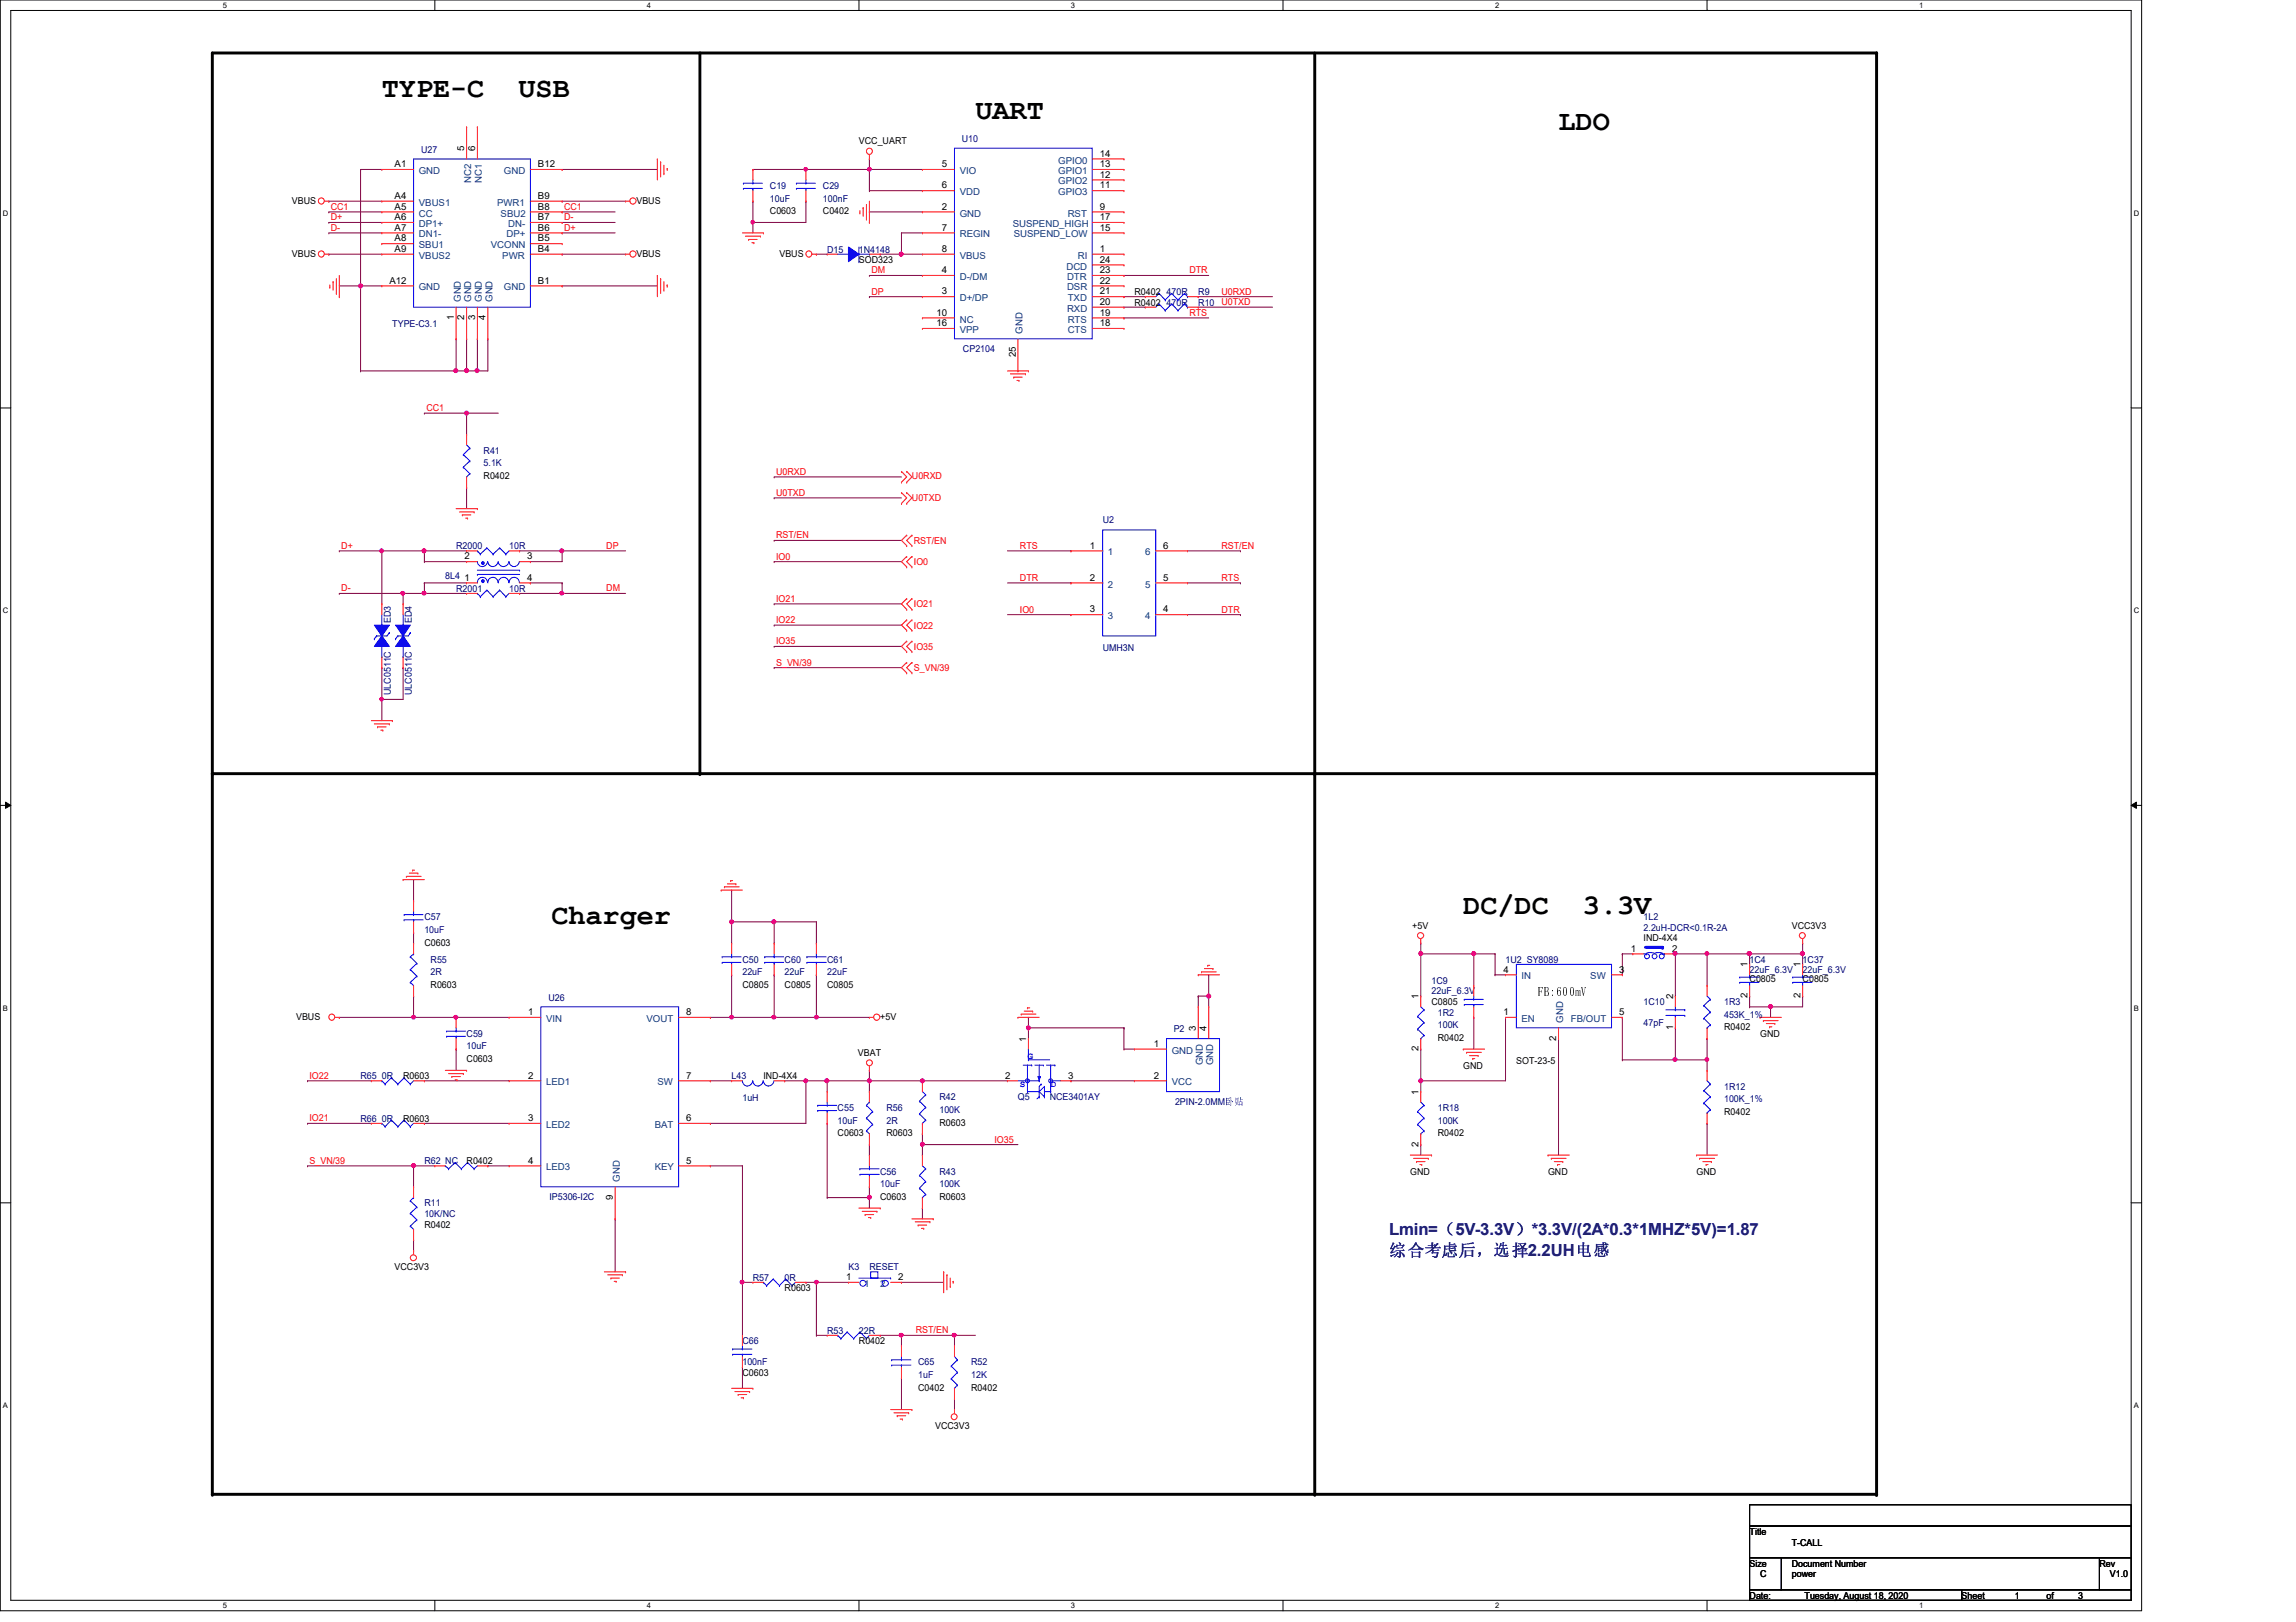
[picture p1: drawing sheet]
<svg xmlns="http://www.w3.org/2000/svg" width="297mm" height="210mm" viewBox="0 0 297 210" stroke-linecap="round" stroke-linejoin="round" font-family="sans-serif">
<defs><g id="words">
<g font-size="3.7">
<text x="49.4" y="12.6">TYPE-C</text>
<text x="67.1" y="12.6">USB</text>
<text x="126.2" y="15.4">UART</text>
<text x="201.6" y="16.8">LDO</text>
<text x="71.3" y="119.6">Charger</text>
<text x="189.3" y="118.2">DC/DC</text>
<text x="204.8" y="118.2">3.3V</text>
</g>
<g font-size="2.2" fill="#00007f">
<text x="179.7" y="159.8">Lmin=（5V-3.3V）*3.3V/(2A*0.3*1MHZ*5V)=1.87</text>
<text x="179.7" y="162.5">综综综综综，选选2.2UH电电</text>
</g>
<text font-size="1.6" x="198.9" y="128.9">FB:600mV</text>
<g font-size="1.2">
<text x="51.1" y="21.6">A1</text>
<text x="60.1" y="19.6" transform="rotate(-90 60.1 19.6)">5</text>
<text x="61.5" y="19.6" transform="rotate(-90 61.5 19.6)">6</text>
<text x="69.6" y="21.6">B12</text>
<text x="111.1" y="18.7">VCC_UART</text>
<text x="121.8" y="21.6">5</text>
<text x="142.3" y="20.3">14</text>
<text x="142.3" y="21.6">13</text>
<text x="142.3" y="23">12</text>
<text x="37.8" y="26.4">VBUS</text>
<text x="51.1" y="25.7">A4</text>
<text x="51.1" y="27.1">A5</text>
<text x="51.1" y="28.5">A6</text>
<text x="51.1" y="29.8">A7</text>
<text x="69.6" y="29.8">B6</text>
<text x="69.6" y="28.5">B7</text>
<text x="69.6" y="27.1">B8</text>
<text x="69.6" y="25.7">B9</text>
<text x="82.3" y="26.4">VBUS</text>
<text x="99.6" y="27.7">C0603</text>
<text x="106.5" y="27.7">C0402</text>
<text x="121.8" y="29.8">7</text>
<text x="121.8" y="24.4">6</text>
<text x="121.8" y="27.1">2</text>
<text x="142.3" y="24.4">11</text>
<text x="142.3" y="27.1">9</text>
<text x="142.3" y="28.5">17</text>
<text x="142.3" y="29.8">15</text>
<text x="37.8" y="33.2">VBUS</text>
<text x="51.1" y="31.2">A8</text>
<text x="51.1" y="32.6">A9</text>
<text x="69.6" y="32.6">B4</text>
<text x="69.6" y="31.2">B5</text>
<text x="82.3" y="33.2">VBUS</text>
<text x="100.8" y="33.2">VBUS</text>
<text x="111.1" y="34">SOD323</text>
<text x="121.8" y="32.6">8</text>
<text x="121.8" y="35.3">4</text>
<text x="142.3" y="32.6">1</text>
<text x="142.3" y="34">24</text>
<text x="142.3" y="35.3">23</text>
<text x="50.4" y="36.7">A12</text>
<text x="58.7" y="41.4" transform="rotate(-90 58.7 41.4)">1</text>
<text x="60.1" y="41.4" transform="rotate(-90 60.1 41.4)">2</text>
<text x="61.5" y="41.4" transform="rotate(-90 61.5 41.4)">3</text>
<text x="62.8" y="41.4" transform="rotate(-90 62.8 41.4)">4</text>
<text x="69.6" y="36.7">B1</text>
<text x="121.2" y="40.9">10</text>
<text x="121.8" y="38.1">3</text>
<text x="142.3" y="36.7">22</text>
<text x="142.3" y="38.1">21</text>
<text x="142.3" y="39.5">20</text>
<text x="142.3" y="40.9">19</text>
<text x="146.8" y="39.5">R0402</text>
<text x="146.8" y="38.1">R0402</text>
<text x="121.2" y="42.2">16</text>
<text x="131.4" y="46.2" transform="rotate(-90 131.4 46.2)">25</text>
<text x="142.3" y="42.2">18</text>
<text x="62.6" y="62">R0402</text>
<text x="141" y="71">1</text>
<text x="150.5" y="71">6</text>
<text x="60.1" y="75.1">1</text>
<text x="60.1" y="72.4">2</text>
<text x="68.2" y="75.1">4</text>
<text x="68.2" y="72.4">3</text>
<text x="141" y="75.1">2</text>
<text x="150.5" y="75.1">5</text>
<text x="141" y="79.2">3</text>
<text x="150.5" y="79.2">4</text>
<text x="54.9" y="122.4">C0603</text>
<text x="182.7" y="120.2">+5V</text>
<text x="194.5" y="125.9">4</text>
<text x="209.5" y="125.9">3</text>
<text x="211" y="123.1">1</text>
<text x="212.6" y="121.8">IND-4X4</text>
<text x="216.3" y="123.1">2</text>
<text x="226.1" y="125.2" transform="rotate(-90 226.1 125.2)">1</text>
<text x="231.8" y="120.2">VCC3V3</text>
<text x="232.9" y="125.2" transform="rotate(-90 232.9 125.2)">1</text>
<text x="38.3" y="132">VBUS</text>
<text x="55.7" y="127.8">R0603</text>
<text x="68.3" y="131.4">1</text>
<text x="88.8" y="131.4">8</text>
<text x="96.1" y="127.8">C0805</text>
<text x="101.5" y="127.8">C0805</text>
<text x="107" y="127.8">C0805</text>
<text x="113.9" y="132">+5V</text>
<text x="183.5" y="129.3" transform="rotate(-90 183.5 129.3)">1</text>
<text x="185.2" y="130">C0805</text>
<text x="194.5" y="131.4">1</text>
<text x="209.5" y="131.4">5</text>
<text x="216.4" y="129.3" transform="rotate(-90 216.4 129.3)">2</text>
<text x="226.1" y="129.2" transform="rotate(-90 226.1 129.2)">2</text>
<text x="226.4" y="127">C0805</text>
<text x="232.9" y="129.2" transform="rotate(-90 232.9 129.2)">2</text>
<text x="233.2" y="127">C0805</text>
<text x="60.4" y="137.5">C0603</text>
<text x="111" y="136.7">VBAT</text>
<text x="132.8" y="134.8" transform="rotate(-90 132.8 134.8)">1</text>
<text x="149.3" y="135.5">1</text>
<text x="154.7" y="133.4" transform="rotate(-90 154.7 133.4)">3</text>
<text x="156.1" y="133.4" transform="rotate(-90 156.1 133.4)">4</text>
<text x="183.5" y="136.1" transform="rotate(-90 183.5 136.1)">2</text>
<text x="186" y="134.7">R0402</text>
<text x="196.2" y="137.8">SOT-23-5</text>
<text x="201.3" y="134.7" transform="rotate(-90 201.3 134.7)">2</text>
<text x="216.4" y="133.3" transform="rotate(-90 216.4 133.3)">1</text>
<text x="223.1" y="133.3">R0402</text>
<text x="227.7" y="134.2">GND</text>
<text x="52.2" y="139.7">R0603</text>
<text x="68.3" y="139.6">2</text>
<text x="88.8" y="139.6">7</text>
<text x="98.8" y="139.7">IND-4X4</text>
<text x="130" y="139.6">2</text>
<text x="138.2" y="139.6">3</text>
<text x="149.3" y="139.6">2</text>
<text x="183.5" y="141.6" transform="rotate(-90 183.5 141.6)">1</text>
<text x="189.3" y="138.3">GND</text>
<text x="52.2" y="145.2">R0603</text>
<text x="68.3" y="145.1">3</text>
<text x="88.8" y="145.1">6</text>
<text x="108.4" y="147.1">C0603</text>
<text x="114.7" y="147.1">R0603</text>
<text x="121.5" y="145.7">R0603</text>
<text x="183.5" y="148.4" transform="rotate(-90 183.5 148.4)">2</text>
<text x="186" y="147.1">R0402</text>
<text x="223.1" y="144.3">R0402</text>
<text x="60.4" y="150.6">R0402</text>
<text x="68.3" y="150.6">4</text>
<text x="79.3" y="155.2" transform="rotate(-90 79.3 155.2)">9</text>
<text x="88.8" y="150.6">5</text>
<text x="113.9" y="155.3">C0603</text>
<text x="121.5" y="155.3">R0603</text>
<text x="182.5" y="152">GND</text>
<text x="200.3" y="152">GND</text>
<text x="219.5" y="152">GND</text>
<text x="54.9" y="158.9">R0402</text>
<text x="51.1" y="164.3">VCC3V3</text>
<text x="101.5" y="167.1">R0603</text>
<text x="109.5" y="165.7">1</text>
<text x="116.2" y="165.7">2</text>
<text x="111.1" y="173.9">R0402</text>
<text x="96.1" y="178.1">C0603</text>
<text x="118.8" y="180">C0402</text>
<text x="121" y="184.9">VCC3V3</text>
<text x="125.6" y="180">R0402</text>
<text x="226.4" y="198.6">Title</text>
<text x="226.4" y="202.7">Size</text>
<text x="231.8" y="202.7">Document Number</text>
<text x="231.8" y="200">T-CALL</text>
<text x="271.6" y="202.7">Rev</text>
<text x="226.4" y="206.9">Date:</text>
<text x="227.7" y="204.1">C</text>
<text x="231.8" y="204.1">power</text>
<text x="233.5" y="206.9">Tuesday, August 18, 2020</text>
<text x="253.8" y="206.9">Sheet</text>
<text x="260.6" y="206.9">1</text>
<text x="264.7" y="206.9">of</text>
<text x="268.9" y="206.9">3</text>
<text x="273" y="204.1">V1.0</text>
</g>
<g font-size="1.2" fill="#003f7f">
<text x="54.2" y="22.5">GND</text>
<text x="61" y="23.7" transform="rotate(-90 61 23.7)">NC2</text>
<text x="62.4" y="23.7" transform="rotate(-90 62.4 23.7)">NC1</text>
<text x="65.2" y="22.5">GND</text>
<text x="124.2" y="22.5">VIO</text>
<text x="136.9" y="21.2">GPIO0</text>
<text x="136.9" y="22.5">GPIO1</text>
<text x="136.9" y="23.9">GPIO2</text>
<text x="54.2" y="26.6">VBUS1</text>
<text x="54.2" y="28">CC</text>
<text x="54.2" y="29.4">DP1+</text>
<text x="64.3" y="26.6">PWR1</text>
<text x="64.8" y="28">SBU2</text>
<text x="65.7" y="29.4">DN-</text>
<text x="124.2" y="25.3">VDD</text>
<text x="124.2" y="28">GND</text>
<text x="131" y="29.4">SUSPEND_HIGH</text>
<text x="136.9" y="25.3">GPIO3</text>
<text x="138.1" y="28">RST</text>
<text x="54.2" y="30.7">DN1-</text>
<text x="54.2" y="32.1">SBU1</text>
<text x="54.2" y="33.5">VBUS2</text>
<text x="63.5" y="32.1">VCONN</text>
<text x="65" y="33.5">PWR</text>
<text x="65.5" y="30.7">DP+</text>
<text x="124.2" y="30.7">REGIN</text>
<text x="124.2" y="33.5">VBUS</text>
<text x="131.1" y="30.7">SUSPEND_LOW</text>
<text x="138" y="34.9">DCD</text>
<text x="139.4" y="33.5">RI</text>
<text x="54.2" y="37.6">GND</text>
<text x="59.6" y="39.1" transform="rotate(-90 59.6 39.1)">GND</text>
<text x="61" y="39.1" transform="rotate(-90 61 39.1)">GND</text>
<text x="62.4" y="39.1" transform="rotate(-90 62.4 39.1)">GND</text>
<text x="63.7" y="39.1" transform="rotate(-90 63.7 39.1)">GND</text>
<text x="65.2" y="37.6">GND</text>
<text x="124.2" y="36.2">D-/DM</text>
<text x="124.2" y="39">D+/DP</text>
<text x="124.2" y="41.7">NC</text>
<text x="138" y="36.2">DTR</text>
<text x="138" y="37.6">DSR</text>
<text x="138" y="40.3">RXD</text>
<text x="138.1" y="39">TXD</text>
<text x="138.1" y="41.7">RTS</text>
<text x="124.2" y="43.1">VPP</text>
<text x="132.3" y="43.2" transform="rotate(-90 132.3 43.2)">GND</text>
<text x="138.1" y="43.1">CTS</text>
<text x="143.3" y="71.9">1</text>
<text x="148.2" y="71.9">6</text>
<text x="143.3" y="76">2</text>
<text x="148.2" y="76">5</text>
<text x="143.3" y="80.1">3</text>
<text x="148.2" y="80.1">4</text>
<text x="196.8" y="126.7">IN</text>
<text x="205.7" y="126.7">SW</text>
<text x="70.7" y="132.2">VIN</text>
<text x="83.6" y="132.2">VOUT</text>
<text x="151.6" y="136.4">GND</text>
<text x="155.6" y="137.8" transform="rotate(-90 155.6 137.8)">GND</text>
<text x="157" y="137.8" transform="rotate(-90 157 137.8)">GND</text>
<text x="196.8" y="132.2">EN</text>
<text x="202.2" y="132.3" transform="rotate(-90 202.2 132.3)">GND</text>
<text x="203.2" y="132.2">FB/OUT</text>
<text x="70.7" y="140.5">LED1</text>
<text x="85" y="140.5">SW</text>
<text x="151.6" y="140.5">VCC</text>
<text x="70.7" y="146">LED2</text>
<text x="84.7" y="146">BAT</text>
<text x="70.7" y="151.5">LED3</text>
<text x="80.2" y="152.9" transform="rotate(-90 80.2 152.9)">GND</text>
<text x="84.7" y="151.5">KEY</text>
<text x="111.8" y="166.5">1</text>
<text x="113.9" y="166.5">2</text>
</g>
<g font-size="1.2" fill="#00007f">
<text x="54.5" y="19.8">U27</text>
<text x="124.4" y="18.4">U10</text>
<text x="99.6" y="24.4">C19</text>
<text x="99.6" y="26.1">10uF</text>
<text x="106.5" y="24.4">C29</text>
<text x="106.5" y="26.1">100nF</text>
<text x="107" y="32.7">D15</text>
<text x="111.1" y="32.7">1N4148</text>
<text x="150.9" y="39.5">470R</text>
<text x="150.9" y="38.1">470R</text>
<text x="155" y="39.5">R10</text>
<text x="155" y="38.1">R9</text>
<text x="50.8" y="42.3">TYPE-C3.1</text>
<text x="124.6" y="45.6">CP2104</text>
<text x="62.6" y="58.7">R41</text>
<text x="62.6" y="60.4">5.1K</text>
<text x="59" y="71.1">R2000</text>
<text x="65.9" y="71.1">10R</text>
<text x="142.7" y="67.6">U2</text>
<text x="57.6" y="74.9">8L4</text>
<text x="59" y="76.6">R2001</text>
<text x="65.9" y="76.6">10R</text>
<text x="50.5" y="80.6" transform="rotate(-90 50.5 80.6)">ED3</text>
<text x="53.3" y="80.6" transform="rotate(-90 53.3 80.6)">ED4</text>
<text x="50.5" y="90" transform="rotate(-90 50.5 90)">ULC0511C</text>
<text x="53.3" y="90" transform="rotate(-90 53.3 90)">ULC0511C</text>
<text x="142.7" y="84.2">UMH3N</text>
<text x="54.9" y="119.1">C57</text>
<text x="212.6" y="119.1">1L2</text>
<text x="54.9" y="120.7">10uF</text>
<text x="55.7" y="124.6">R55</text>
<text x="96.1" y="124.6">C50</text>
<text x="101.5" y="124.6">C60</text>
<text x="107" y="124.6">C61</text>
<text x="194.8" y="124.6">1U2 SY8089</text>
<text x="212.6" y="120.4">2.2uH-DCR&lt;0.1R-2A</text>
<text x="226.4" y="124.6">1C4</text>
<text x="226.4" y="125.9">22uF_6.3V</text>
<text x="233.2" y="124.6">1C37</text>
<text x="233.2" y="125.9">22uF_6.3V</text>
<text x="55.7" y="126.2">2R</text>
<text x="70.9" y="129.5">U26</text>
<text x="96.1" y="126.2">22uF</text>
<text x="101.5" y="126.2">22uF</text>
<text x="107" y="126.2">22uF</text>
<text x="185.2" y="127.3">1C9</text>
<text x="185.2" y="128.7">22uF_6.3V</text>
<text x="186" y="131.4">1R2</text>
<text x="212.6" y="130">1C10</text>
<text x="223.1" y="130">1R3</text>
<text x="223.1" y="131.7">453K_1%</text>
<text x="60.4" y="134.2">C59</text>
<text x="60.4" y="135.8">10uF</text>
<text x="151.8" y="133.6">P2</text>
<text x="186" y="133.1">100K</text>
<text x="212.6" y="132.8">47pF</text>
<text x="46.6" y="139.7">R65 0R</text>
<text x="94.7" y="139.7">L43</text>
<text x="96.1" y="142.5">1uH</text>
<text x="108.4" y="143.8">C55</text>
<text x="114.7" y="143.8">R56</text>
<text x="121.5" y="142.4">R42</text>
<text x="131.7" y="142.4">Q5</text>
<text x="135.8" y="142.4">NCE3401AY</text>
<text x="152" y="143">2PIN-2.0MM卧卧</text>
<text x="186" y="143.8">1R18</text>
<text x="223.1" y="141">1R12</text>
<text x="223.1" y="142.7">100K_1%</text>
<text x="46.6" y="145.2">R66 0R</text>
<text x="108.4" y="145.4">10uF</text>
<text x="114.7" y="145.4">2R</text>
<text x="121.5" y="144.1">100K</text>
<text x="186" y="145.4">100K</text>
<text x="54.9" y="150.6">R62 NC</text>
<text x="71.1" y="155.3">IP5306-I2C</text>
<text x="113.9" y="152">C56</text>
<text x="113.9" y="153.6">10uF</text>
<text x="121.5" y="152">R43</text>
<text x="121.5" y="153.6">100K</text>
<text x="54.9" y="156.1">R11</text>
<text x="54.9" y="157.5">10K/NC</text>
<text x="97.4" y="165.7">R57</text>
<text x="101.5" y="165.7">0R</text>
<text x="109.8" y="164.3">K3</text>
<text x="112.5" y="164.3">RESET</text>
<text x="96.1" y="173.9">C66</text>
<text x="107" y="172.6">R53</text>
<text x="111.1" y="172.6">22R</text>
<text x="96.1" y="176.7">100nF</text>
<text x="118.8" y="176.7">C65</text>
<text x="118.8" y="178.4">1uF</text>
<text x="125.6" y="176.7">R52</text>
<text x="125.6" y="178.4">12K</text>
</g>
<g font-size="1.2" fill="#f00">
<text x="42.8" y="27.2">CC1</text>
<text x="42.8" y="28.5">D+</text>
<text x="42.8" y="29.9">D-</text>
<text x="73" y="27.2">CC1</text>
<text x="73" y="29.9">D+</text>
<text x="73" y="28.5">D-</text>
<text x="112.7" y="35.4">DM</text>
<text x="153.9" y="35.4">DTR</text>
<text x="112.7" y="38.1">DP</text>
<text x="153.9" y="40.9">RTS</text>
<text x="158" y="39.5">U0TXD</text>
<text x="158" y="38.1">U0RXD</text>
<text x="55.2" y="53.2">CC1</text>
<text x="100.4" y="64.2">U0TXD</text>
<text x="100.4" y="61.5">U0RXD</text>
<text x="118" y="64.8">U0TXD</text>
<text x="118" y="62">U0RXD</text>
<text x="44.2" y="71">D+</text>
<text x="78.4" y="71">DP</text>
<text x="100.4" y="69.7">RST/EN</text>
<text x="118.2" y="70.4">RST/EN</text>
<text x="131.9" y="71">RTS</text>
<text x="158" y="71">RST/EN</text>
<text x="44.2" y="76.5">D-</text>
<text x="78.4" y="76.5">DM</text>
<text x="100.4" y="72.4">IO0</text>
<text x="100.4" y="77.9">IO21</text>
<text x="118.2" y="73.2">IO0</text>
<text x="131.9" y="75.2">DTR</text>
<text x="158" y="75.2">RTS</text>
<text x="100.4" y="80.6">IO22</text>
<text x="100.4" y="83.4">IO35</text>
<text x="118.2" y="78.6">IO21</text>
<text x="118.2" y="81.4">IO22</text>
<text x="131.9" y="79.3">IO0</text>
<text x="158" y="79.3">DTR</text>
<text x="100.4" y="86.1">S_VN/39</text>
<text x="118.2" y="84.1">IO35</text>
<text x="118.2" y="86.9">S_VN/39</text>
<text x="40" y="139.6">IO22</text>
<text x="40" y="145.1">IO21</text>
<text x="128.6" y="147.9">IO35</text>
<text x="40" y="150.6">S_VN/39</text>
<text x="118.5" y="172.6">RST/EN</text>
</g>
<g font-size="1.2" fill="#00f">
<text x="132.9" y="137.1">G</text>
<text x="131.9" y="140.6">S</text>
<text x="135.9" y="140.6">D</text>
</g>
<g font-size="1">
<text x="28.8" y="1">5</text>
<text x="83.7" y="1">4</text>
<text x="138.6" y="1">3</text>
<text x="193.4" y="1">2</text>
<text x="248.3" y="1">1</text>
<text x=".4" y="27.9">D</text>
<text x="276.1" y="27.9">D</text>
<text x=".4" y="79.4">C</text>
<text x="276.1" y="79.4">C</text>
<text x=".4" y="130.8">B</text>
<text x="276.1" y="130.8">B</text>
<text x=".4" y="182.2">A</text>
<text x="276.1" y="182.2">A</text>
<text x="28.8" y="208.1">5</text>
<text x="83.7" y="208.1">4</text>
<text x="138.6" y="208.1">3</text>
<text x="193.4" y="208.1">2</text>
<text x="248.3" y="208.1">1</text>
</g>
</g></defs>
<path d="M0 0h277.1v208.4h-277.1zM1.4 1.4h274.3v205.7h-274.3z" fill="none" stroke="#000" stroke-width=".13"/>
<g fill="#fff">
<path d="M28.8 .1h.6v1.1h-.6z"/>
<path d="M28.8 207.2h.6v1.1h-.6z"/>
</g>
<path d="M56.3 0v1.4M56.3 207.1v1.3" fill="none" stroke="#000" stroke-width=".13"/>
<g fill="#fff">
<path d="M83.7 .1h.5v1.1h-.5z"/>
<path d="M83.7 207.2h.5v1.1h-.5z"/>
</g>
<path d="M111.1 0v1.4M111.1 207.1v1.3" fill="none" stroke="#000" stroke-width=".13"/>
<g fill="#fff">
<path d="M138.6 .1h.5v1.1h-.5z"/>
<path d="M138.6 207.2h.5v1.1h-.5z"/>
</g>
<path d="M166 0v1.4M166 207.1v1.3" fill="none" stroke="#000" stroke-width=".13"/>
<g fill="#fff">
<path d="M193.4 .1h.6v1.1h-.6z"/>
<path d="M193.4 207.2h.6v1.1h-.6z"/>
</g>
<path d="M220.8 0v1.4M220.8 207.1v1.3" fill="none" stroke="#000" stroke-width=".13"/>
<g fill="#fff">
<path d="M248.3 .1h.5v1.1h-.5z"/>
<path d="M248.3 207.2h.5v1.1h-.5z"/>
<path d="M.4 27.1h.7v1.1h-.7z"/>
<path d="M276.1 27.1h.7v1.1h-.7z"/>
<path d="M.4 78.5h.7v1.1h-.7z"/>
<path d="M276.1 78.5h.7v1.1h-.7z"/>
</g>
<path d="M0 52.8h1.4M275.7 52.8h1.4" fill="none" stroke="#000" stroke-width=".13"/>
<g fill="#fff">
<path d="M.4 129.9h.6v1.1h-.6z"/>
<path d="M276.1 129.9h.6v1.1h-.6z"/>
</g>
<path d="M0 104.2h1.4M.7 103.8l.7 .4-.7 .4zM275.7 104.2l.7-.4v.8zM275.7 104.2h1.4" fill="none" stroke="#000" stroke-width=".13"/>
<path d="M.7 103.8l.7 .4-.7 .4zM275.7 104.2l.7-.4v.8z" fill="#000"/>
<g fill="#fff">
<path d="M.4 181.4h.6v1.1h-.6z"/>
<path d="M276.1 181.4h.6v1.1h-.6z"/>
</g>
<path d="M0 155.7h1.4M275.7 155.7h1.4" fill="none" stroke="#000" stroke-width=".13"/>
<path d="M27.5 6.9h215.3v186.5h-215.3zM90.5 6.9v93.2M170.1 6.9v186.5M27.5 100.1h215.3" fill="none" stroke="#000" stroke-width=".38"/>
<g fill="#000">
<circle cx="242.8" cy="6.9" r=".19"/>
<circle cx="27.5" cy="100.1" r=".19"/>
<circle cx="90.5" cy="100.1" r=".19"/>
<circle cx="170.1" cy="100.1" r=".19"/>
<circle cx="242.8" cy="100.1" r=".19"/>
<circle cx="27.5" cy="193.4" r=".19"/>
<circle cx="170.1" cy="193.4" r=".19"/>
<circle cx="242.8" cy="193.4" r=".19"/>
</g>
<g fill="none" stroke="#7f003f" stroke-width=".13">
<path d="M104.3 21.9h.1M104.3 21.9h15M112.5 35.6h.1M112.5 38.4h.1M112.5 20.6h.1M112.5 27.4h.1M112.5 24.7h.1M112.5 21.9h.1M112.5 35.6h6.8M112.5 38.4h6.8M112.5 20.6v1.3M112.5 27.4h6.8"/>
<path d="M112.5 24.7h6.8M116.6 30.1h.1M116.6 30.1h2.7M145.4 39.8h.1M145.4 35.6h.1M145.4 38.4h.1M145.4 35.6h11M145.4 38.4h2.8M145.4 39.8h2.8M145.4 41.1h.1M145.4 41.1h11M130.3 79.5h8.3"/>
<path d="M130.3 75.4h8.3M130.3 71.3h8.3M138.6 79.5h.1M138.6 75.4h.1M138.6 71.3h.1M153.6 79.5h6.9M153.6 75.4h6.9M153.6 71.3h6.9M160.5 79.5h.1M160.5 75.4h.1M160.5 71.3h.1"/>
</g>
<path d="M104.1 21.7h.3l.1 .2-.1 .2h-.2h-.1z" fill-rule="evenodd" fill="#f0f"/>
<path d="M104.1 21.7h.3l.1 .2-.1 .2h-.2h-.1z" fill="none" stroke="#f0f" stroke-width=".13"/>
<path d="M97.4 28.8h.1M97.4 28.8v1.3" fill="none" stroke="#7f003f" stroke-width=".13"/>
<path d="M97.2 28.6h.3l.1 .1-.1 .2-.1 .1-.2-.1z" fill-rule="evenodd" fill="#f0f"/>
<path d="M97.2 28.6h.3l.1 .1-.1 .2-.1 .1-.2-.1z" fill="none" stroke="#f0f" stroke-width=".13"/>
<path d="M97.4 28.8h.1M104.3 26h.1M104.3 26v2.8h-6.9M54.9 71.3h.1M54.9 71.3h5.5" fill="none" stroke="#7f003f" stroke-width=".13"/>
<circle cx="54.9" cy="71.3" r=".26" fill="#f0f"/>
<circle cx="54.9" cy="71.3" r=".26" fill="none" stroke="#f0f" stroke-width=".13"/>
<path d="M72.7 76.8h.1M72.7 76.8h8.2" fill="none" stroke="#7f003f" stroke-width=".13"/>
<circle cx="72.7" cy="76.8" r=".25" fill="#f0f"/>
<circle cx="72.7" cy="76.8" r=".25" fill="none" stroke="#f0f" stroke-width=".13"/>
<path d="M72.7 71.3h.1M72.7 71.3h8.2" fill="none" stroke="#7f003f" stroke-width=".13"/>
<circle cx="72.7" cy="71.3" r=".26" fill="#f0f"/>
<circle cx="72.7" cy="71.3" r=".26" fill="none" stroke="#f0f" stroke-width=".13"/>
<g fill="none" stroke="#7f003f" stroke-width=".13">
<path d="M54.9 72.7h.1M54.9 75.4h.1M54.9 76.8h.1M54.9 72.7h5.5M54.9 75.4h5.5M54.9 76.8h5.5M67.2 71.3h.1M67.2 71.3h5.5M68.6 72.7h.1M68.6 75.4h.1M68.6 75.4h4.1M72.7 71.3h.1"/>
<path d="M72.7 75.4h.1M72.7 71.3v1.4h-4.1M72.7 75.4v1.4"/>
</g>
<circle cx="54.9" cy="76.8" r=".25" fill="#f0f"/>
<circle cx="54.9" cy="76.8" r=".25" fill="none" stroke="#f0f" stroke-width=".13"/>
<path d="M49.4 71.3h.1M49.4 71.3h5.5M54.9 71.3h.1M54.9 71.3v1.4M67.2 76.8h.1M67.2 76.8h5.5" fill="none" stroke="#7f003f" stroke-width=".13"/>
<path d="M49.2 71.1l.2-.1 .2 .1-.1 .4h-.1h-.2z" fill-rule="evenodd" fill="#f0f"/>
<path d="M49.2 71.1l.2-.1 .2 .1-.1 .4h-.1h-.2z" fill="none" stroke="#f0f" stroke-width=".13"/>
<path d="M52.2 76.8h.1M54.9 75.4h.1M54.9 75.4v1.4h-2.7" fill="none" stroke="#7f003f" stroke-width=".13"/>
<circle cx="52.1" cy="76.8" r=".25" fill="#f0f"/>
<circle cx="52.1" cy="76.8" r=".25" fill="none" stroke="#f0f" stroke-width=".13"/>
<path d="M43.9 76.8h.1M43.9 71.3h.1M43.9 76.8h8.3M43.9 71.3h5.5M49.4 71.3h.1M49.4 71.3v6.8M52.2 76.8h.1M52.2 76.8v1.3M49.4 90.5h.1M49.4 90.5v2.8" fill="none" stroke="#7f003f" stroke-width=".13"/>
<path d="M49.2 90.3h.3l.1 .2-.1 .1-.1 .1-.2-.1z" fill-rule="evenodd" fill="#f0f"/>
<path d="M49.2 90.3h.3l.1 .2-.1 .1-.1 .1-.2-.1z" fill="none" stroke="#f0f" stroke-width=".13"/>
<g fill="none" stroke="#7f003f" stroke-width=".13">
<path d="M155 39.8h.1M155 38.4h.1M155 39.8h9.6M155 38.4h9.6M100.2 72.7h.1M100.2 69.9h.1M100.2 64.4h.1M100.2 61.7h.1M100.2 72.7h16.4M100.2 69.9h16.4M100.2 64.4h16.4M100.2 61.7h16.4"/>
<path d="M49.4 90.5h.1M49.4 86.4h.1M49.4 86.4v4.1M52.2 86.4h.1M52.2 86.4v4.1h-2.8M190.7 123.4h.1M190.7 123.4h2.7M233.2 122h.1M233.2 122v1.4"/>
</g>
<circle cx="190.7" cy="123.4" r=".26" fill="#f0f"/>
<circle cx="190.7" cy="123.4" r=".26" fill="none" stroke="#f0f" stroke-width=".13"/>
<path d="M183.8 139.9h.1M194.8 131.7h.1M194.8 131.7v8.2h-11" fill="none" stroke="#7f003f" stroke-width=".13"/>
<circle cx="183.8" cy="139.9" r=".26" fill="#f0f"/>
<circle cx="183.8" cy="139.9" r=".26" fill="none" stroke="#f0f" stroke-width=".13"/>
<g fill="none" stroke="#7f003f" stroke-width=".13">
<path d="M183.8 123.4h.1M183.8 123.4v5.5M190.7 123.4h.1M190.7 131.7h.1M190.7 123.4v4.2M190.7 131.7v4.1M193.4 123.4h.1M193.4 126.2h.1M193.4 123.4v2.8M193.4 126.2h1.4M201.6 134.4h.1M201.6 134.4v15.1"/>
<path d="M209.9 123.4h.1M209.9 131.7h.1M209.9 123.4v2.8M209.9 131.7v5.5M209.9 123.4h1.3M220.8 123.4h.1M220.8 123.4h5.6"/>
</g>
<circle cx="226.3" cy="123.4" r=".26" fill="#f0f"/>
<circle cx="226.3" cy="123.4" r=".26" fill="none" stroke="#f0f" stroke-width=".13"/>
<path d="M220.7 123.2l.1-.1 .2 .2v.3l-.2 .1-.1-.1z" fill-rule="evenodd" fill="#f0f"/>
<path d="M220.7 123.2l.1-.1 .2 .2v.3l-.2 .1-.1-.1z" fill="none" stroke="#f0f" stroke-width=".13"/>
<path d="M226.4 123.4h.1M226.4 123.4h6.8" fill="none" stroke="#7f003f" stroke-width=".13"/>
<circle cx="233.2" cy="123.4" r=".26" fill="#f0f"/>
<circle cx="233.2" cy="123.4" r=".26" fill="none" stroke="#f0f" stroke-width=".13"/>
<circle cx="226.3" cy="123.4" r=".26" fill="#f0f"/>
<circle cx="226.3" cy="123.4" r=".26" fill="none" stroke="#f0f" stroke-width=".13"/>
<path d="M216.7 123.4h.1M216.7 123.4h4.1M220.8 137.2h.1M220.8 123.4h.1M220.8 123.4v4.2M220.8 137.2v1.3M226.4 130.3h.1M226.4 130.3h6.8M229.1 130.3h.1M233.2 123.4h.1M233.2 123.4v1.4" fill="none" stroke="#7f003f" stroke-width=".13"/>
<circle cx="229.1" cy="130.3" r=".26" fill="#f0f"/>
<circle cx="229.1" cy="130.3" r=".26" fill="none" stroke="#f0f" stroke-width=".13"/>
<path d="M216.7 137.2h.1M216.7 137.2h4.1M220.8 145.4h.1M220.8 145.4v4.1" fill="none" stroke="#7f003f" stroke-width=".13"/>
<path d="M220.7 136.9h.1l.2 .1v.3l-.2 .1-.1-.1z" fill-rule="evenodd" fill="#f0f"/>
<path d="M220.7 136.9h.1l.2 .1v.3l-.2 .1-.1-.1z" fill="none" stroke="#f0f" stroke-width=".13"/>
<circle cx="216.7" cy="137.1" r=".26" fill="#f0f"/>
<circle cx="216.7" cy="137.1" r=".26" fill="none" stroke="#f0f" stroke-width=".13"/>
<path d="M216.7 123.4h.1M216.7 123.4v5.5" fill="none" stroke="#7f003f" stroke-width=".13"/>
<circle cx="216.7" cy="123.4" r=".26" fill="#f0f"/>
<circle cx="216.7" cy="123.4" r=".26" fill="none" stroke="#f0f" stroke-width=".13"/>
<path d="M183.8 123.4h.1M183.8 123.4h6.9M209.9 137.2h.1M216.7 133h.1M216.7 133v4.2h-6.8M220.8 134.4h.1M220.8 134.4v2.8" fill="none" stroke="#7f003f" stroke-width=".13"/>
<circle cx="183.8" cy="123.4" r=".26" fill="#f0f"/>
<circle cx="183.8" cy="123.4" r=".26" fill="none" stroke="#f0f" stroke-width=".13"/>
<path d="M183.8 122h.1M183.8 139.9h.1M183.8 122v1.4M183.8 139.9v1.4M226.4 123.4h.1M226.4 123.4v1.4M233.2 128.9h.1M233.2 128.9v1.4" fill="none" stroke="#7f003f" stroke-width=".13"/>
<circle cx="226.3" cy="123.4" r=".26" fill="#f0f"/>
<circle cx="226.3" cy="123.4" r=".26" fill="none" stroke="#f0f" stroke-width=".13"/>
<g fill="none" stroke="#7f003f" stroke-width=".13">
<path d="M105.6 32.9h.1M105.6 32.9h1.4M116.6 32.9h.1M116.6 32.9h2.7M53.5 120.7h.1M53.5 128.9h.1M53.5 120.7v1.3M53.5 128.9v2.8M183.8 135.8h.1M183.8 135.8v4.1M226.4 128.9h.1M226.4 128.9v1.4"/>
<path d="M229.1 130.3h.1M229.1 130.3v1.4M183.8 148.1h.1M183.8 148.1v1.4M105.6 165.9h.1M105.6 165.9v6.9M105.6 165.9h4.2"/>
</g>
<circle cx="105.6" cy="165.9" r=".25" fill="#f0f"/>
<circle cx="105.6" cy="165.9" r=".25" fill="none" stroke="#f0f" stroke-width=".13"/>
<path d="M105.6 172.8h.1M105.6 172.8h1.4M123.5 172.8h.1M123.5 172.8h2.7" fill="none" stroke="#7f003f" stroke-width=".13"/>
<circle cx="123.4" cy="172.8" r=".25" fill="#f0f"/>
<circle cx="123.4" cy="172.8" r=".25" fill="none" stroke="#f0f" stroke-width=".13"/>
<path d="M96.1 176.9h.1M96.1 165.9h.1M96.1 165.9v6.9M96.1 176.9v2.8" fill="none" stroke="#7f003f" stroke-width=".13"/>
<circle cx="96" cy="165.9" r=".25" fill="#f0f"/>
<circle cx="96" cy="165.9" r=".25" fill="none" stroke="#f0f" stroke-width=".13"/>
<g fill="none" stroke="#7f003f" stroke-width=".13">
<path d="M94.7 119.3h.1M94.7 119.3v2.7M94.7 119.3h5.5M59 135.8h.1M59 135.8v2.7M91.9 131.7h.1M91.9 139.9h.1M91.9 139.9h2.8M94.7 126.2h.1M94.7 126.2v5.5h-2.8M100.2 126.2h.1M100.2 126.2v5.5"/>
<path d="M79.6 157.7h.1M79.6 157.7v6.9"/>
</g>
<circle cx="94.7" cy="119.3" r=".26" fill="#f0f"/>
<circle cx="94.7" cy="119.3" r=".26" fill="none" stroke="#f0f" stroke-width=".13"/>
<g fill="none" stroke="#7f003f" stroke-width=".13">
<path d="M94.7 115.2h.1M94.7 115.2v4.1M100.2 119.3h.1M100.2 119.3v2.7M104.3 139.9h.1M104.3 139.9h2.7M104.3 139.9v5.5h-12.4M107 139.9h.1M107 139.9v1.4M112.5 139.9h.1M112.5 139.9v1.4M91.9 145.4h.1"/>
<path d="M107 145.4h.1M107 145.4v9.6M112.5 155h.1M112.5 148.1h.1M112.5 148.1v1.4M112.5 155v1.3"/>
</g>
<path d="M104.1 139.7l.1-.1 .2 .1v.3l-.2 .1-.1-.1z" fill-rule="evenodd" fill="#f0f"/>
<path d="M104.1 139.7l.1-.1 .2 .1v.3l-.2 .1-.1-.1z" fill="none" stroke="#f0f" stroke-width=".13"/>
<path d="M53.5 131.7h.1M53.5 131.7h5.5M101.5 139.9h.1M101.5 139.9h2.8M91.9 150.9h.1M91.9 150.9h4.2M96.1 150.9h.1M96.1 150.9v15M96.1 165.9h.1M96.1 165.9h1.3M116.6 165.9h.1M116.6 165.9h5.5" fill="none" stroke="#7f003f" stroke-width=".13"/>
<circle cx="53.5" cy="131.6" r=".25" fill="#f0f"/>
<circle cx="53.5" cy="131.6" r=".25" fill="none" stroke="#f0f" stroke-width=".13"/>
<path d="M59 131.7h.1M59 131.7h6.9" fill="none" stroke="#7f003f" stroke-width=".13"/>
<circle cx="59" cy="131.6" r=".25" fill="#f0f"/>
<circle cx="59" cy="131.6" r=".25" fill="none" stroke="#f0f" stroke-width=".13"/>
<path d="M112.5 153.6h.1M112.5 153.6v1.4" fill="none" stroke="#7f003f" stroke-width=".13"/>
<circle cx="112.5" cy="154.9" r=".26" fill="#f0f"/>
<circle cx="112.5" cy="154.9" r=".26" fill="none" stroke="#f0f" stroke-width=".13"/>
<path d="M94.7 131.7h.1M94.7 131.7h5.5" fill="none" stroke="#7f003f" stroke-width=".13"/>
<circle cx="94.7" cy="131.6" r=".25" fill="#f0f"/>
<circle cx="94.7" cy="131.6" r=".25" fill="none" stroke="#f0f" stroke-width=".13"/>
<path d="M43.9 131.7h.1M43.9 131.7h9.6M100.2 131.7h.1M105.6 126.2h.1M105.6 126.2v5.5h-5.4M104.3 165.9h.1M104.3 165.9h1.3" fill="none" stroke="#7f003f" stroke-width=".13"/>
<circle cx="100.1" cy="131.6" r=".25" fill="#f0f"/>
<circle cx="100.1" cy="131.6" r=".25" fill="none" stroke="#f0f" stroke-width=".13"/>
<path d="M107 139.9h.1M107 139.9h5.5" fill="none" stroke="#7f003f" stroke-width=".13"/>
<circle cx="107" cy="139.9" r=".26" fill="#f0f"/>
<circle cx="107" cy="139.9" r=".26" fill="none" stroke="#f0f" stroke-width=".13"/>
<path d="M100.2 119.3h.1M100.2 119.3h5.4M105.6 119.3h.1M105.6 119.3v2.7" fill="none" stroke="#7f003f" stroke-width=".13"/>
<circle cx="100.1" cy="119.3" r=".26" fill="#f0f"/>
<circle cx="100.1" cy="119.3" r=".26" fill="none" stroke="#f0f" stroke-width=".13"/>
<path d="M53.5 150.9h.1M53.5 150.9h2.8M63.1 150.9h.1M63.1 150.9h2.8M113.9 172.8h.1M113.9 172.8h2.7M116.6 172.8h.1M116.6 178.3h.1M116.6 172.8v1.4M116.6 178.3v4.1" fill="none" stroke="#7f003f" stroke-width=".13"/>
<circle cx="53.5" cy="150.8" r=".26" fill="#f0f"/>
<circle cx="53.5" cy="150.8" r=".26" fill="none" stroke="#f0f" stroke-width=".13"/>
<path d="M97.4 21.9h.1M97.4 21.9h6.9M53.5 113.8h.1M53.5 113.8v2.8M54.9 139.9h.1M54.9 139.9h11M54.9 145.4h.1M54.9 145.4h11M119.3 146.7h.1M119.3 148.1h.1M119.3 146.7v1.4M119.3 148.1h12.4" fill="none" stroke="#7f003f" stroke-width=".13"/>
<circle cx="119.3" cy="148.1" r=".26" fill="#f0f"/>
<circle cx="119.3" cy="148.1" r=".26" fill="none" stroke="#f0f" stroke-width=".13"/>
<g fill="none" stroke="#7f003f" stroke-width=".13">
<path d="M100.2 78.1h.1M100.2 78.1h16.4M100.2 80.9h.1M100.2 83.7h.1M100.2 80.9h16.4M100.2 83.7h16.4M39.8 139.9h.1M39.8 139.9h8.2M105.6 131.7h.1M105.6 131.7h6.9M39.8 145.4h.1M39.8 145.4h8.2"/>
<path d="M119.3 148.1h.1M119.3 156.3h.1M119.3 148.1v1.4M119.3 156.3v1.4"/>
</g>
<circle cx="105.6" cy="131.6" r=".25" fill="#f0f"/>
<circle cx="105.6" cy="131.6" r=".25" fill="none" stroke="#f0f" stroke-width=".13"/>
<path d="M42.5 26h.1M42.5 32.9h.1M42.5 26h6.9M42.5 32.9h6.9M46.6 21.9h.1M46.6 37h.1M46.6 21.9h2.8M46.6 37h2.8M46.6 37v11M112.5 138.5h.1M112.5 138.5v1.4" fill="none" stroke="#7f003f" stroke-width=".13"/>
<circle cx="46.6" cy="37" r=".26" fill="#f0f"/>
<circle cx="46.6" cy="37" r=".26" fill="none" stroke="#f0f" stroke-width=".13"/>
<path d="M59 48h.1M59 48h1.4" fill="none" stroke="#7f003f" stroke-width=".13"/>
<circle cx="59" cy="48" r=".26" fill="#f0f"/>
<circle cx="59" cy="48" r=".26" fill="none" stroke="#f0f" stroke-width=".13"/>
<path d="M42.5 27.4h.1M42.5 27.4h6.9M60.4 43.9h.1M60.4 48h.1M60.4 43.9v4.1M60.4 48h1.4" fill="none" stroke="#7f003f" stroke-width=".13"/>
<circle cx="60.4" cy="48" r=".26" fill="#f0f"/>
<circle cx="60.4" cy="48" r=".26" fill="none" stroke="#f0f" stroke-width=".13"/>
<path d="M61.8 43.9h.1M61.8 48h.1M61.8 43.9v4.1M63.1 43.9h.1M63.1 43.9v4.1h-1.3" fill="none" stroke="#7f003f" stroke-width=".13"/>
<circle cx="61.7" cy="48" r=".26" fill="#f0f"/>
<circle cx="61.7" cy="48" r=".26" fill="none" stroke="#f0f" stroke-width=".13"/>
<g fill="none" stroke="#7f003f" stroke-width=".13">
<path d="M42.5 28.8h.1M42.5 30.1h.1M42.5 28.8h6.9M42.5 30.1h6.9M72.7 21.9h.1M72.7 37h.1M72.7 32.9h.1M72.7 26h.1M72.7 27.4h.1M72.7 30.1h.1M72.7 28.8h.1M72.7 21.9h12.3"/>
<path d="M72.7 37h12.3M72.7 32.9h8.2M72.7 26h8.2M72.7 27.4h6.9M72.7 28.8h6.9M72.7 30.1h6.9M46.6 48h.1M59 43.9h.1M59 43.9v4.1h-12.4M60.4 53.5h.1M60.4 53.5h4.1"/>
</g>
<circle cx="60.4" cy="53.5" r=".26" fill="#f0f"/>
<circle cx="60.4" cy="53.5" r=".26" fill="none" stroke="#f0f" stroke-width=".13"/>
<path d="M54.9 53.5h.1M54.9 53.5h5.5M60.4 53.5h.1M60.4 53.5v2.7M60.4 63.1h.1M60.4 63.1v2.7M155 128.9h.1M155 128.9v1.4M156.4 128.9h.1M156.4 128.9v1.4" fill="none" stroke="#7f003f" stroke-width=".13"/>
<circle cx="156.4" cy="128.9" r=".26" fill="#f0f"/>
<circle cx="156.4" cy="128.9" r=".26" fill="none" stroke="#f0f" stroke-width=".13"/>
<path d="M112.5 139.9h.1M112.5 139.9h6.8" fill="none" stroke="#7f003f" stroke-width=".13"/>
<circle cx="112.5" cy="139.9" r=".26" fill="#f0f"/>
<circle cx="112.5" cy="139.9" r=".26" fill="none" stroke="#f0f" stroke-width=".13"/>
<path d="M97.4 26h.1M97.4 26v2.8M112.5 21.9h.1M112.5 21.9v2.8" fill="none" stroke="#7f003f" stroke-width=".13"/>
<circle cx="112.5" cy="21.9" r=".25" fill="#f0f"/>
<circle cx="112.5" cy="21.9" r=".25" fill="none" stroke="#f0f" stroke-width=".13"/>
<g fill="none" stroke="#7f003f" stroke-width=".13">
<path d="M100.2 86.4h.1M100.2 86.4h16.4M39.8 150.9h.1M39.8 150.9h13.7M53.5 150.9h.1M53.5 150.9v2.7M53.5 160.4h.1M53.5 160.4v1.4M116.6 172.8h.1M116.6 172.8h6.9M123.5 172.8h.1M123.5 172.8v1.4"/>
<path d="M123.5 181h.1M123.5 181v1.4"/>
</g>
<circle cx="116.6" cy="172.8" r=".25" fill="#f0f"/>
<circle cx="116.6" cy="172.8" r=".25" fill="none" stroke="#f0f" stroke-width=".13"/>
<path d="M43.9 37h2.7M46.6 21.9h.1M46.6 37h.1M46.6 21.9v15.1M116.6 32.9h.1M116.6 30.1v2.8" fill="none" stroke="#7f003f" stroke-width=".13"/>
<circle cx="116.6" cy="32.9" r=".26" fill="#f0f"/>
<circle cx="116.6" cy="32.9" r=".26" fill="none" stroke="#f0f" stroke-width=".13"/>
<g fill="none" stroke="#7f003f" stroke-width=".13">
<path d="M113.9 32.9h.1M113.9 32.9h2.7M119.3 139.9h.1M119.3 139.9h11M138.6 139.9h.1M138.6 139.9h8.2M145.4 133h.1M145.4 135.8h.1M145.4 133v2.8M145.4 135.8h1.4M155 128.9h.1M156.4 126.2h.1"/>
<path d="M156.4 126.2v2.7h-1.4"/>
</g>
<circle cx="119.3" cy="139.9" r=".26" fill="#f0f"/>
<circle cx="119.3" cy="139.9" r=".26" fill="none" stroke="#f0f" stroke-width=".13"/>
<path d="M133.1 133h.1M133.1 133v1.4M133.1 133h12.3M145.4 133h.1M107 155h.1M107 155h5.5" fill="none" stroke="#7f003f" stroke-width=".13"/>
<circle cx="133" cy="133" r=".26" fill="#f0f"/>
<circle cx="133" cy="133" r=".26" fill="none" stroke="#f0f" stroke-width=".13"/>
<path d="M133.1 131.7h.1M133.1 131.7v1.3" fill="none" stroke="#7f003f" stroke-width=".13"/>
<g fill="none" stroke="#f00" stroke-width=".13">
<path d="M42 26h.5M42 32.9h.5M42.5 26h.1M42.5 32.9h.1M42.7 37.2h.1M42.7 36.9v.3M43.1 36.4h.1M43.1 36.4v1.1M43.5 38h.1M43.5 36.1v1.9M43.9 38.4h.1M43.9 35.6v2.8"/>
<path d="M80.9 26h.1M80.9 32.9h.1M80.9 26h.6M80.9 32.9h.6M85 20.6h.1M85 35.6h.1M85 20.6v2.7M85 35.6v2.8M85.5 21h.1M85.5 36.1h.1M85.5 21v1.9M85.5 36.1v1.9"/>
<path d="M85.9 22.5h.1M85.9 37.5h.1M85.9 21.4v1.1M85.9 36.4v1.1M86.3 21.8h.1M86.3 36.9h.1M86.3 21.8v.3M86.3 36.9v.3M96.1 30.1h2.7M96.4 30.6h2M96.9 31h.1M96.9 31h1.1"/>
<path d="M97.3 31.4h.2M97.5 31.4h.1M98.4 30.6h.1M98.8 30.1h.1M105.1 32.9h.5M105.6 32.9h.1M111.2 27.6h.1M111.2 27.3v.3M111.7 26.9h.1M111.7 26.9v1.1M112.1 28.4h.1M112.1 26.5v1.9"/>
<path d="M112.5 20.6h.1M112.5 28.8h.1M112.5 20v.6M112.5 26v2.8M130.3 48h2.8M130.7 48.4h2M131.1 48.8h.1M131.1 48.8h1.1M131.6 49.2h.2M131.8 49.2h.1M132.7 48.4h.1M133.1 48h.1"/>
<path d="M59 65.8h2.8M59.4 66.3h1.9M59.8 66.6h.1M59.8 66.6h1.1M60.2 67.1h.3M60.5 67.1h.1M61.3 66.3h.1M61.8 65.8h.1M116.6 65.2h.1M116.6 63.8h.1M116.6 62.4h.1M116.6 61h.1"/>
<path d="M116.6 63.8l.7 .6-.7 .8M116.6 61l.7 .7-.7 .7M117.3 69.3h.1M117.3 70.6h.1M117.3 72h.1M117.3 73.4h.1M117.3 65.2h.1M117.3 63.8h.1M117.3 62.4h.1M117.3 61h.1M117.3 77.5h.1M117.3 78.9h.1"/>
<path d="M117.3 69.3l-.7 .6 .7 .7M117.3 72l-.7 .7 .7 .7M117.3 63.8l.7 .6-.7 .8M117.3 61l.7 .7-.7 .7M117.3 77.5l-.7 .6 .7 .8M118 70.6h.1M118 69.3h.1M118 73.4h.1M118 72h.1M118 78.9h.1M118 77.5h.1M118 69.3l-.7 .6 .7 .7"/>
<path d="M118 72l-.7 .7 .7 .7M118 77.5l-.7 .6 .7 .8M48 93.3h2.8M48.4 93.7h2M48.8 94.1h.1M48.8 94.1h1.1M49.3 94.5h.2M49.5 94.5h.1M50.4 93.7h.1M50.8 93.3h.1M117.3 80.2h.1M117.3 81.6h.1"/>
<path d="M117.3 83h.1M117.3 84.3h.1M117.3 85.7h.1M117.3 87.1h.1M117.3 80.2l-.7 .7 .7 .7M117.3 83l-.7 .7 .7 .6M117.3 85.7l-.7 .7 .7 .7M118 81.6h.1M118 80.2h.1M118 84.3h.1M118 83h.1M118 87.1h.1"/>
<path d="M118 85.7h.1M118 80.2l-.7 .7 .7 .7M118 83l-.7 .7 .7 .6M118 85.7l-.7 .7 .7 .7M52.2 113.8h.1M52.2 113.8h2.7M52.6 113.4h.1M52.6 113.4h1.9M53 113h1.1M53.4 112.6h.1M53.4 112.6h.2M54.1 113h.1"/>
<path d="M93.3 115.2h.1M93.3 115.2h2.8M93.7 114.8h.1M93.7 114.8h1.9M94.1 114.4h1.1M94.5 114h.1M94.5 114h.3M95.2 114.4h.1M43.3 131.7h.6M43.9 131.7h.1M57.6 138.5h2.8M58 138.9h1.9"/>
<path d="M58.5 139.3h.1M58.5 139.3h1.1M58.9 139.7h.2M59.1 139.7h.1M59.9 138.9h.1M60.4 138.5h.1M65.9 131.7h.1M65.9 139.9h.1M65.9 131.7h4.1M65.9 139.9h4.1M87.8 131.7h4.1M87.8 139.9h4.1"/>
<path d="M91.9 139.9h.1M91.9 131.7h.1M112.5 131.7h.1M112.5 138.5h.1M112.5 138v.5M112.5 131.7h.5M131.7 131.7h.1M131.7 131.7h2.7M132.1 131.2h.1M132.1 131.2h1.9M132.5 130.9h1.1M132.9 130.4h.1"/>
<path d="M132.9 130.4h.3M133.6 130.9h.1M155 126.2h.1M155 126.2h2.8M155.4 125.8h.1M155.4 125.8h1.9M155.8 125.3h1.1M156.2 124.9h.1M156.2 124.9h.3M156.9 125.3h.1M183.8 122h.1M183.8 121.5v.5"/>
<path d="M189.3 135.8h.1M189.3 135.8h2.8M189.7 136.2h.1M189.7 136.2h1.9M190.1 136.6h1.1M190.5 137h.1M190.5 137h.3M191.2 136.6h.1M227.7 131.7h.1M227.7 131.7h2.8M228.1 132.1h.1M228.1 132.1h1.9"/>
<path d="M228.5 132.5h1.1M228.9 132.9h.1M228.9 132.9h.3M229.6 132.5h.1M233.2 122h.1M233.2 121.5v.5M65.9 145.4h.1M65.9 150.9h.1M65.9 145.4h4.1M65.9 150.9h4.1M79.6 157.7h.1M79.6 153.6v4.1"/>
<path d="M87.8 145.4h4.1M87.8 150.9h4.1M91.9 150.9h.1M91.9 145.4h.1M111.1 156.3h2.8M111.5 156.8h1.9M111.9 157.2h.1M111.9 157.2h1.1M112.3 157.6h.3M112.6 157.6h.1M113.4 156.8h.1M113.9 156.3h.1"/>
<path d="M118 157.7h2.7M118.4 158.1h1.9M118.8 158.5h.1M118.8 158.5h1.1M119.2 159h.3M119.5 159h.1M120.3 158.1h.1M120.7 157.7h.1M182.5 149.5h2.7M182.9 149.9h1.9M183.3 150.3h.1M183.3 150.3h1.1"/>
<path d="M183.7 150.7h.2M183.9 150.7h.1M184.8 149.9h.1M185.2 149.5h.1M200.3 149.5h.1M200.3 149.5h2.7M200.7 149.9h.1M200.7 149.9h1.9M201.1 150.3h1.1M201.5 150.7h.1M201.5 150.7h.3M202.2 150.3h.1"/>
<path d="M219.5 149.5h.1M219.5 149.5h2.7M219.9 149.9h.1M219.9 149.9h1.9M220.3 150.3h1.1M220.7 150.7h.1M220.7 150.7h.3M221.4 150.3h.1M53.5 161.8h.1M53.5 161.8v.6M78.2 164.6h2.7M78.6 165h1.9"/>
<path d="M79 165.4h.1M79 165.4h1.1M79.5 165.8h.2M79.7 165.8h.1M80.5 165h.1M80.9 164.6h.1M94.7 179.7h2.7M97.4 179.7h.1M122.1 164.6h.1M122.1 164.6v2.7M122.5 165h.1M122.5 165v1.9"/>
<path d="M122.9 166.5h.1M122.9 165.4v1.1M123.3 165.8h.1M123.3 165.8v.3M95.1 180.1h1.9M95.5 180.5h.1M95.5 180.5h1.1M95.9 180.9h.3M96.2 180.9h.1M97 180.1h.1M115.2 182.4h2.8M115.7 182.8h1.9"/>
<path d="M116.1 183.2h.1M116.1 183.2h1.1M116.5 183.6h.3M116.8 183.6h.1M117.6 182.8h.1M118 182.4h.1M123.5 182.4h.1M123.5 182.4v.6"/>
<circle cx="112.5" cy="19.6" r=".39"/>
<circle cx="41.6" cy="32.9" r=".39"/>
<circle cx="41.6" cy="26" r=".39"/>
<circle cx="81.9" cy="26" r=".4"/>
<circle cx="81.9" cy="32.9" r=".4"/>
<circle cx="104.6" cy="32.9" r=".39"/>
<circle cx="42.9" cy="131.6" r=".39"/>
<circle cx="112.5" cy="137.5" r=".38"/>
<circle cx="113.4" cy="131.6" r=".4"/>
<circle cx="183.8" cy="121.1" r=".39"/>
<circle cx="233.2" cy="121.1" r=".38"/>
<circle cx="53.5" cy="162.8" r=".39"/>
<circle cx="123.4" cy="183.3" r=".38"/>
</g>
<path d="M226.4 194.7h49.3v2.8h-49.3zM226.4 197.5h49.3v4.1h-49.3zM226.4 201.6h4.1v4.1h-4.1zM226.4 205.7h27.4v1.4h-27.4zM230.5 201.6h41.1v4.1h-41.1zM253.8 205.7h21.9v1.4h-21.9zM271.6 201.6h4.1v4.1h-4.1z" fill="none" stroke="#000" stroke-width=".13"/>
<path d="M52.2 79.5v1.4M51.5 82.3h.1M51.5 82.3h1.3M52.2 80.9h.1M52.2 85h.1M52.2 83.7v1.3M70 130.3h17.8v23.3h-17.8z" fill="none" stroke="#00f" stroke-width=".13"/>
<path d="M51.2 80.9h1.9l-.9 1.4z" fill-rule="evenodd" fill="#00f"/>
<path d="M51.2 80.9h1.9l-.9 1.4zM51.2 82.7h.1M51.5 82.3l-.3 .4M53.1 81.9h.1M53.1 81.9l-.3 .4" fill="none" stroke="#00f" stroke-width=".13"/>
<path d="M52.2 82.3l.9 1.4h-1.9z" fill-rule="evenodd" fill="#00f"/>
<g fill="none" stroke="#00f" stroke-width=".13">
<path d="M103 23.7h.1M103 24.4h.1M103 23.7h2.5M103 24.4h2.5M104.3 24.4h.1M104.3 23.7h.1M104.3 23.3v.4M104.3 24.4v.3M149.9 39.3h.1M149.9 39.3l-.4 .5M149.9 39.3l.8 .9M151.6 39.3h.1"/>
<path d="M151.6 39.3l-.9 .9M151.6 39.3l.8 .9M153.2 39.3h.1M153.2 39.3l-.8 .9M153.2 39.3l.4 .5M153.6 39.8h.1M59.9 58.8h.1M59.9 58.8l.9 .8M60.4 57.6l.4 .4M60.8 58h.1M60.8 59.6h.1M60.8 58l-.9 .8"/>
<path d="M60.8 59.6l-.9 .9M150.7 40.2h.1M152.4 40.2h.1M59.9 60.5h.1M59.9 60.5l.9 .8M60.4 61.7h.1M60.8 61.3h.1M60.8 61.3l-.4 .4M61.8 71.3h.1M61.8 72.7a.66 .66 0 0 0 .6 .6 .66 .66 0 0 0 .7-.6M61.8 74.3h.1M61.8 71.3l.3 .4"/>
<path d="M61.8 73.8h5.4M61.8 74.3h5.4M62.1 71.7h.1M63 70.9h.1M63 70.9l.8 .8M63 70.9l-.9 .8M63.1 75.4a.66 .66 0 0 0-.7-.7 .66 .66 0 0 0-.6 .7M63.1 72.7a.66 .66 0 0 0 .7 .6 .66 .66 0 0 0 .6-.6M63.8 71.7h.1M64.4 75.4a.66 .66 0 0 0-.7-.7 .66 .66 0 0 0-.6 .7M64.5 72.7a.68 .68 0 0 0 .6 .6 .68 .68 0 0 0 .7-.6M64.6 70.9h.1"/>
<path d="M64.6 70.9l.8 .8M64.6 70.9l-.8 .8M65.4 71.7h.1M65.8 75.4a.68 .68 0 0 0-.7-.7 .68 .68 0 0 0-.6 .7M65.9 72.7a.66 .66 0 0 0 .6 .6 .66 .66 0 0 0 .7-.6M65.9 71.3l-.5 .4M67.2 75.4a.66 .66 0 0 0-.7-.7 .66 .66 0 0 0-.6 .7M67.2 73.8h.1M142.7 68.6h6.8v13.7h-6.8zM52.2 82.3l.9 1.4h-1.9zM52.3 118.4h.1M52.3 119h.1"/>
<path d="M52.3 118.4h2.4M52.3 119h2.4M53.5 119h.1M53.5 118.4h.1M53.5 117.9v.5M53.5 119v.3M57.8 133.4h.1M57.8 134.1h.1M57.8 133.4h2.4M57.8 134.1h2.4M59 134.1h.1M59 133.4h.1"/>
<path d="M59 133v.4M59 134.1v.3M98.9 123.8h.1M98.9 124.5h.1M98.9 123.8h2.5M98.9 124.5h2.5M100.2 124.5h.1M100.2 123.8h.1M100.2 123.4v.4M100.2 124.5v.3M150.9 134.4h6.9v6.9h-6.9zM189.4 129.3h.1"/>
<path d="M189.4 130h.1M189.4 129.3h2.5M189.4 130h2.5M190.7 130h.1M190.7 129.3h.1M190.7 128.9v.4M190.7 130v.3M196.2 124.8h12.3v8.2h-12.3zM215.5 130.7h2.5M215.5 131.4h2.5M216.7 131.4h.1M216.7 130.7h.1"/>
<path d="M216.7 130.3v.4M216.7 131.4v.3M218 130.7h.1M218 131.4h.1M220.4 130.1h.1M220.4 131.8h.1M220.4 130.1l.9 .9M220.4 131.8l.9 .8M220.8 133h.1M220.8 128.9l.5 .4M221.3 129.3h.1M221.3 131h.1"/>
<path d="M221.3 132.6h.1M221.3 129.3l-.9 .8M221.3 131l-.9 .8M221.3 132.6l-.5 .4M57.6 150.9h.1M57.6 150.9l.4 .4M58 151.3h.1M58.9 150.5h.1M58.9 150.5l.8 .8M58.9 150.5l-.9 .8M59.7 151.3h.1M60.5 150.5h.1"/>
<path d="M60.5 150.5l.8 .8M60.5 150.5l-.8 .8M61.3 151.3h.1M61.8 150.9l-.5 .4M105.8 143h.1M105.8 143.7h.1M105.8 143h2.4M105.8 143.7h2.4M107 143.7h.1M107 143h.1M107 142.6v.4M107 143.7v.3"/>
<path d="M112.1 146.3h.1M112.1 144.7h.1M112.1 143h.1M112.1 146.3l.4 .4M112.1 144.7l.8 .8M112.1 143l.8 .8M112.5 142.6h.1M112.5 142.6l-.4 .4M112.9 145.5h.1M112.9 143.8h.1M112.9 145.5l-.8 .8M112.9 143.8l-.8 .9"/>
<path d="M119 142.5h.1M119 144.1h.1M119 142.5l.8 .8M119 144.1l.8 .8M119.3 145.4h.1M119.3 141.3l.5 .4M119.8 141.7h.1M119.8 143.3h.1M119.8 144.9h.1M119.8 141.7l-.8 .8M119.8 143.3l-.8 .8M119.8 144.9l-.5 .5"/>
<path d="M108.4 172.8h.1M108.4 172.8l.4 .4M108.8 173.2h.1M109.6 172.4h.1M109.6 172.4l.8 .8M109.6 172.4l-.8 .8M110.4 173.2h.1M111.1 165.4h4.1M111.2 172.4h.1M111.2 172.4l.9 .8M111.2 172.4l-.8 .8M112.1 173.2h.1"/>
<path d="M112.5 172.8l-.4 .4M112.6 164.6h1v.8h-1zM115.2 165.4h.1M115.4 176h.1M115.4 176.7h.1M115.4 176h2.5M115.4 176.7h2.5M116.6 176.7h.1M116.6 176h.1M116.6 175.6v.4M116.6 176.7v.2"/>
<circle cx="111.7" cy="166.1" r=".39"/>
<circle cx="114.5" cy="166.1" r=".39"/>
</g>
<g fill="none" stroke="#f00" stroke-width=".13">
<path d="M104.3 26h.1M104.3 21.9h.1M104.3 21.9v1.4M104.3 24.7v1.3M148.2 39.8h.1M148.2 39.8h1.3M153.6 39.8h1.4M155 39.8h.1M60.4 56.2h.1M60.4 56.2v1.4M52.2 78.1h.1M52.2 78.1v1.4"/>
<path d="M60.4 71.3h.1M60.4 63.1h.1M60.4 71.3h1.4M60.4 61.7v1.4M65.9 71.3h1.3M67.2 71.3h.1M138.6 71.3h.1M138.6 75.4h.1M138.6 79.5h.1M138.6 71.3h4.1M138.6 75.4h4.1M138.6 79.5h4.1"/>
<path d="M149.5 71.3h4.1M149.5 75.4h4.1M149.5 79.5h4.1M153.6 71.3h.1M153.6 75.4h.1M153.6 79.5h.1M52.2 86.4h.1M52.2 85v1.4M53.5 116.6h.1M53.5 116.6v1.3M53.5 119.3v1.4M53.5 120.7h.1"/>
<path d="M59 135.8h.1M59 131.7h.1M59 131.7v1.3M59 134.4v1.4M100.2 126.2h.1M100.2 122h.1M100.2 122v1.4M100.2 124.8v1.4M119.3 139.9h.1M119.3 139.9v1.4M146.8 135.8h.1M146.8 139.9h.1"/>
<path d="M146.8 135.8h4.1M146.8 139.9h4.1M155 130.3h.1M155 130.3v4.1M156.4 130.3h.1M156.4 130.3v4.1M190.7 131.7h.1M190.7 127.6h.1M190.7 127.6v1.3M190.7 130.3v1.4M194.8 131.7h.1M194.8 126.2h.1"/>
<path d="M194.8 131.7h1.4M194.8 126.2h1.4M201.6 134.4h.1M201.6 133v1.4M208.5 131.7h1.4M208.5 126.2h1.4M209.9 126.2h.1M209.9 131.7h.1M216.7 133h.1M216.7 128.9h.1M216.7 128.9v1.4M216.7 131.7v1.3"/>
<path d="M220.8 127.6h.1M220.8 134.4h.1M220.8 127.6v1.3M220.8 133v1.4M56.3 150.9h.1M56.3 150.9h1.3M61.8 150.9h1.3M63.1 150.9h.1M107 145.4h.1M107 141.3h.1M107 141.3v1.3M107 144v1.4"/>
<path d="M112.5 148.1h.1M112.5 141.3h.1M112.5 141.3v1.3M112.5 146.7v1.4M119.3 146.7h.1M119.3 145.4v1.3M107 172.8h.1M107 172.8h1.4M109.8 165.9h.1M109.8 165.9h1.3M112.5 172.8h1.4M113.9 172.8h.1"/>
<path d="M115.2 165.9h1.4M116.6 178.3h.1M116.6 174.2h.1M116.6 165.9h.1M116.6 174.2v1.4M116.6 176.9v1.4"/>
</g>
<path d="M62.3 75.1h.3v.2l-.1 .1-.2-.1z" fill-rule="evenodd" fill="#00f"/>
<path d="M62.3 75.1h.3v.2l-.1 .1-.2-.1z" fill="none" stroke="#00f" stroke-width=".13"/>
<path d="M62.3 72.7h.3v.3l-.1 .1-.2-.1z" fill-rule="evenodd" fill="#00f"/>
<g fill="none" stroke="#00f" stroke-width=".13">
<path d="M53.5 20.6h15.1v19.2h-15.1zM149.9 38h.1M149.9 38l-.4 .4M149.9 38l.8 .8M150.7 38.8h.1M151.6 38h.1M151.6 38l-.9 .8M151.6 38l.8 .8M152.4 38.8h.1M153.2 38h.1M153.2 38l-.8 .8M153.2 38l.4 .4"/>
<path d="M153.6 38.4h.1M62.3 72.7h.3v.3l-.1 .1-.2-.1zM111.2 151.3h.1M111.2 152h.1M111.2 151.3h2.5M111.2 152h2.5M112.5 152h.1M112.5 151.3h.1M112.5 150.9v.4M112.5 152v.2"/>
</g>
<g fill="none" stroke="#f00" stroke-width=".13">
<path d="M60.4 16.4h.1M60.4 16.4v4.2M61.8 16.4h.1M61.8 16.4v4.2M49.4 21.9h.1M49.4 26h.1M49.4 27.4h.1M49.4 28.8h.1M49.4 30.1h.1M49.4 31.5h.1M49.4 32.9h.1M49.4 37h.1"/>
<path d="M49.4 21.9h4.1M49.4 26h4.1M49.4 27.4h4.1M49.4 28.8h4.1M49.4 30.1h4.1M49.4 31.5h4.1M49.4 32.9h4.1M49.4 37h4.1M59 39.8v4.1M60.4 39.8v4.1M61.8 39.8v4.1M63.1 39.8v4.1"/>
<path d="M68.6 21.9h4.1M68.6 26h4.1M68.6 27.4h4.1M68.6 28.8h4.1M68.6 30.1h4.1M68.6 31.5h4.1M68.6 32.9h4.1M68.6 37h4.1M72.7 37h.1M72.7 32.9h.1M72.7 31.5h.1M72.7 30.1h.1"/>
<path d="M72.7 28.8h.1M72.7 27.4h.1M72.7 26h.1M72.7 21.9h.1M148.2 38.4h.1M148.2 38.4h1.3M153.6 38.4h1.4M155 38.4h.1M59 43.9h.1M60.4 43.9h.1M61.8 43.9h.1M63.1 43.9h.1"/>
<path d="M60.4 75.4h.1M60.4 72.7h.1M60.4 75.4h1.4M60.4 72.7h1.4M67.2 75.4h1.4M67.2 72.7h1.4M68.6 75.4h.1M68.6 72.7h.1M112.5 153.6h.1M112.5 149.5h.1M112.5 149.5v1.4M112.5 152.2v1.4"/>
</g>
<path d="M212.9 122.6h2.2" fill="none" stroke="#00f" stroke-width=".38"/>
<circle cx="215.1" cy="122.6" r=".19" fill="#00f"/>
<g fill="none" stroke="#00f" stroke-width=".13">
<path d="M123.5 19.2h17.8v24.7h-17.8zM108.4 32.9h1.4M109.8 32.9h.1M111.1 33.9h.1M111.1 32v1.9M111.1 32.9h1.4M112.5 32.9h.1M49.4 139.9h.1M49.4 139.9l.4 .4M50.6 139.5h.1M50.6 139.5l.9 .8M50.6 139.5l-.8 .8"/>
<path d="M52.3 139.5h.1M52.3 139.5l.8 .8M52.3 139.5l-.8 .8M53.5 139.9l-.4 .4M96.1 139.9a.66 .66 0 0 0 .6 .6 .66 .66 0 0 0 .7-.6M97.4 139.9a.66 .66 0 0 0 .7 .6 .66 .66 0 0 0 .6-.6M98.8 139.9a.68 .68 0 0 0 .6 .6 .68 .68 0 0 0 .7-.6M104.4 123.8h.1M104.4 124.5h.1M104.4 123.8h2.5M104.4 124.5h2.5M105.6 124.5h.1"/>
<path d="M105.6 123.8h.1M105.6 123.4v.4M105.6 124.5v.3M131.7 139.9h2.7M132.4 137.8h1.1M132.9 139.9h.1M132.9 137.8v3.5M133.1 137.2h.1M133.1 135.8h.1M133.1 137.2h2.7M133.1 135.8v1.4M133.5 137.8h.1"/>
<path d="M133.9 137.8h1.1M134.3 139.3h.1M134.3 139.3l.1 .6M134.3 139.3h.3M134.4 139.9h.1M134.4 137.8v2.1M134.6 139.3h.1M134.6 139.3l-.2 .6M135 137.8h.1M135.4 137.8h1.1M135.9 137.8h.1M135.9 139.9h.1"/>
<path d="M135.9 137.8v3.5M135.9 139.9h1.3M136.5 137.8h.1M212.6 123.4h.4M213 123.4l.5-.1 .5 .1M213 123.4h.1M214.1 123.4l.5-.1 .5 .1M215 123.4h.3M215.3 123.4h.1M225.1 127.1h.1M225.1 126.4h.1M225.1 127.1h2.5"/>
<path d="M225.1 126.4h2.5M226.4 126.4h.1M226.4 127.1h.1M226.4 126.2v.2M226.4 127.1v.5M49.4 145.4h.1M49.4 145.4l.4 .4M49.8 140.3h.1M49.8 145.8h.1M50.6 144.9h.1M50.6 144.9l.9 .9M50.6 144.9l-.8 .9"/>
<path d="M51.5 140.3h.1M51.5 145.8h.1M52.3 144.9h.1M52.3 144.9l.8 .9M52.3 144.9l-.8 .9M53.1 158.7h.1M53.1 157h.1M53.1 155.4h.1M53.1 140.3h.1M53.1 145.8h.1M53.1 158.7l.4 .4M53.1 157l.8 .9"/>
<path d="M53.1 155.4l.8 .8M53.5 155h.1M53.5 155l-.4 .4M53.5 145.4l-.4 .4M53.9 157.9h.1M53.9 156.2h.1M53.9 157.9l-.8 .8M53.9 156.2l-.8 .8M132.9 141.3h.1M132.9 141.3h1.5M134.4 141.9h.1M134.4 141.3h.1"/>
<path d="M134.4 141.9l-.2 .3M134.4 141.3l.7 .6M134.7 140.3h.1M134.7 140.3l-.3 .3v1.3M135.1 141.9h.1M135.1 140.6h.1M135.1 141.3h.8M135.1 140.6v1.3M135.1 140.6l-.7 .7M135.9 141.3h.1M183.4 143.8h.1M183.4 145.5h.1"/>
<path d="M183.4 143.8l.8 .9M183.4 145.5l.8 .8M183.8 146.7h.1M183.8 142.6l.4 .4M184.2 143h.1M184.2 144.7h.1M184.2 146.3h.1M184.2 143l-.8 .8M184.2 144.7l-.8 .8M184.2 146.3l-.4 .4M94.8 174.6h.1M94.8 175.3h.1"/>
<path d="M94.8 174.6h2.5M94.8 175.3h2.5M96.1 175.3h.1M96.1 174.6h.1M96.1 174.2v.4M96.1 175.3v.3"/>
<circle cx="132.9" cy="139.9" r=".26"/>
<circle cx="135.9" cy="139.9" r=".26"/>
<circle cx="213.1" cy="123.8" r=".32"/>
<circle cx="214.1" cy="123.8" r=".32"/>
<circle cx="215" cy="123.8" r=".32"/>
</g>
<g fill="none" stroke="#f00" stroke-width=".13">
<path d="M119.3 21.9h.1M119.3 30.1h.1M119.3 24.7h.1M119.3 27.4h.1M119.3 32.9h.1M119.3 35.6h.1M119.3 38.4h.1M119.3 21.9h4.2M119.3 30.1h4.2M119.3 24.7h4.2M119.3 27.4h4.2M119.3 32.9h4.2"/>
<path d="M119.3 35.6h4.2M119.3 38.4h4.2M141.3 21.9h4.1M141.3 30.1h4.1M141.3 24.7h4.1M141.3 27.4h4.1M141.3 32.9h4.1M141.3 35.6h4.1M141.3 38.4h4.1M141.3 20.6h4.1M141.3 23.3h4.1M141.3 28.8h4.1"/>
<path d="M141.3 34.3h4.1M141.3 37h4.1M141.3 39.8h4.1M145.4 20.6h.1M145.4 21.9h.1M145.4 23.3h.1M145.4 24.7h.1M145.4 27.4h.1M145.4 28.8h.1M145.4 30.1h.1M145.4 32.9h.1M145.4 34.3h.1"/>
<path d="M145.4 35.6h.1M145.4 37h.1M145.4 38.4h.1M145.4 39.8h.1M119.3 42.5h.1M119.3 41.1h.1M119.3 42.5h4.2M119.3 41.1h4.2M131.7 48h.1M131.7 43.9v4.1M141.3 42.5h4.1M141.3 41.1h4.1"/>
<path d="M145.4 41.1h.1M145.4 42.5h.1M48 139.9h.1M48 139.9h1.4M53.5 139.9h1.4M54.9 139.9h.1M94.7 139.9h.1M94.7 139.9h1.4M100.2 139.9h1.3M101.5 139.9h.1M105.6 126.2h.1M105.6 122h.1"/>
<path d="M105.6 122v1.4M105.6 124.8v1.4M130.3 139.9h.1M130.3 139.9h1.4M133.1 134.4h.1M133.1 134.4v1.4M137.2 139.9h1.4M138.6 139.9h.1M211.2 123.4h.1M211.2 123.4h1.4M215.3 123.4h1.4M216.7 123.4h.1"/>
<path d="M226.4 124.8h.1M226.4 128.9h.1M226.4 124.8v1.4M226.4 127.6v1.3M48 145.4h.1M48 145.4h1.4M53.5 153.6h.1M53.5 153.6v1.4M53.5 159.1v1.3M53.5 145.4h1.4M54.9 145.4h.1M183.8 141.3h.1"/>
<path d="M183.8 148.1h.1M183.8 141.3v1.3M183.8 146.7v1.4M53.5 160.4h.1M96.1 176.9h.1M96.1 172.8h.1M96.1 172.8v1.4M96.1 175.6v1.3"/>
</g>
<path d="M109.8 32l1.3 .9-1.3 1z" fill-rule="evenodd" fill="#00f"/>
<g fill="none" stroke="#00f" stroke-width=".13">
<path d="M96.2 23.7h.1M96.2 24.4h.1M96.2 23.7h2.4M96.2 24.4h2.4M97.4 24.4h.1M97.4 23.7h.1M97.4 23.3v.4M97.4 24.4v.3M109.8 32l1.3 .9-1.3 1zM49.4 79.5v1.4M48.7 82.3h.1M48.7 82.3h1.4"/>
<path d="M49.4 80.9h.1M49.4 85h.1M49.4 83.7v1.3M53.1 127.1h.1M53.1 125.5h.1M53.1 123.8h.1M53.1 127.1l.4 .5M53.1 125.5l.8 .8M53.1 123.8l.8 .9M53.5 123.4h.1M53.5 123.4l-.4 .4M53.9 126.3h.1"/>
<path d="M53.9 124.7h.1M53.9 126.3l-.8 .8M53.9 124.7l-.8 .8M183.4 131.5h.1M183.4 133.2h.1M183.4 131.5l.8 .8M183.4 133.2l.8 .8M183.8 134.4h.1M183.8 130.3l.4 .4M184.2 130.7h.1M184.2 132.3h.1M184.2 134h.1"/>
<path d="M184.2 130.7l-.8 .8M184.2 132.3l-.8 .9M184.2 134l-.4 .4M220.8 139.9l.5 .4M231.9 127.1h.1M231.9 126.4h.1M231.9 127.1h2.5M231.9 126.4h2.5M233.2 126.4h.1M233.2 127.1h.1M233.2 126.2v.2M233.2 127.1v.5"/>
<path d="M220.4 141.1h.1M220.4 142.7h.1M220.4 141.1l.9 .8M220.4 142.7l.9 .9M220.8 144h.1M221.3 140.3h.1M221.3 141.9h.1M221.3 143.6h.1M221.3 140.3l-.9 .8M221.3 141.9l-.9 .8M221.3 143.6l-.5 .4M98.8 165.9h.1"/>
<path d="M98.8 165.9l.4 .5M99.2 166.4h.1M100 165.5h.1M100 165.5l.8 .9M100 165.5l-.8 .9M100.8 166.4h.1M101.6 165.5h.1M101.6 165.5l.9 .9M101.6 165.5l-.8 .9M102.5 166.4h.1M102.9 165.9l-.4 .5M123.1 176.8h.1"/>
<path d="M123.1 178.4h.1M123.1 176.8l.8 .8M123.1 178.4l.8 .8M123.5 179.7h.1M123.5 175.6l.4 .4M123.9 176h.1M123.9 177.6h.1M123.9 179.2h.1M123.9 176l-.8 .8M123.9 177.6l-.8 .8M123.9 179.2l-.4 .5"/>
</g>
<g fill="none" stroke="#f00" stroke-width=".13">
<path d="M97.4 26h.1M97.4 21.9h.1M97.4 21.9v1.4M97.4 24.7v1.3M107 32.9h.1M107 32.9h1.4M112.5 32.9h1.4M113.9 32.9h.1M53.5 128.9h.1M53.5 122h.1M53.5 122v1.4M53.5 127.6v1.3"/>
<path d="M183.8 128.9h.1M183.8 135.8h.1M183.8 128.9v1.4M183.8 134.4v1.4M220.8 138.5h.1M220.8 138.5v1.4M233.2 124.8h.1M233.2 128.9h.1M233.2 124.8v1.4M233.2 127.6v1.3M220.8 145.4h.1M220.8 144v1.4"/>
<path d="M97.4 165.9h.1M97.4 165.9h1.4M102.9 165.9h1.4M104.3 165.9h.1M123.5 174.2h.1M123.5 174.2v1.4M123.5 179.7v1.3M123.5 181h.1"/>
</g>
<path d="M48.4 80.9h2l-1 1.4z" fill-rule="evenodd" fill="#00f"/>
<path d="M48.4 80.9h2l-1 1.4zM48.4 82.7h.1M48.7 82.3l-.3 .4M50.4 81.9h.1M50.4 81.9l-.3 .4" fill="none" stroke="#00f" stroke-width=".13"/>
<path d="M49.4 82.3l1 1.4h-2z" fill-rule="evenodd" fill="#00f"/>
<g fill="none" stroke="#00f" stroke-width=".13">
<path d="M61.8 76.8h.1M61.8 76.8l.3 .4M62.1 77.2h.1M63 76.4h.1M63 76.4l.8 .8M63 76.4l-.9 .8M63.8 77.2h.1M64.6 76.4h.1M64.6 76.4l.8 .8M64.6 76.4l-.8 .8M65.4 77.2h.1M65.9 76.8l-.5 .4"/>
<path d="M49.4 82.3l1 1.4h-2zM93.4 123.8h.1M93.4 124.5h.1M93.4 123.8h2.5M93.4 124.5h2.5M94.7 124.5h.1M94.7 123.8h.1M94.7 123.4v.4M94.7 124.5v.3M119 152.1h.1M119 153.8h.1M119 152.1l.8 .8"/>
<path d="M119 153.8l.8 .8M119.3 155h.1M119.3 150.9l.5 .4M119.8 151.3h.1M119.8 152.9h.1M119.8 154.6h.1M119.8 151.3l-.8 .8M119.8 152.9l-.8 .9M119.8 154.6l-.5 .4"/>
</g>
<g fill="none" stroke="#f00" stroke-width=".13">
<path d="M49.4 78.1h.1M49.4 78.1v1.4M60.4 76.8h.1M60.4 76.8h1.4M65.9 76.8h1.3M67.2 76.8h.1M49.4 86.4h.1M49.4 85v1.4M94.7 126.2h.1M94.7 122h.1M94.7 122v1.4M94.7 124.8v1.4"/>
<path d="M119.3 149.5h.1M119.3 156.3h.1M119.3 149.5v1.4M119.3 155v1.3"/>
</g>
<path d="M104.1 21.7h.3l.1 .2-.1 .2h-.2h-.1z" fill-rule="evenodd" fill="#f0f"/>
<path d="M104.1 21.7h.3l.1 .2-.1 .2h-.2h-.1z" fill="none" stroke="#f0f" stroke-width=".13"/>
<path d="M97.2 28.6h.3l.1 .1-.1 .2-.1 .1-.2-.1z" fill-rule="evenodd" fill="#f0f"/>
<path d="M97.2 28.6h.3l.1 .1-.1 .2-.1 .1-.2-.1z" fill="none" stroke="#f0f" stroke-width=".13"/>
<circle cx="54.9" cy="71.3" r=".26" fill="#f0f"/>
<circle cx="54.9" cy="71.3" r=".26" fill="none" stroke="#f0f" stroke-width=".13"/>
<circle cx="72.7" cy="76.8" r=".25" fill="#f0f"/>
<circle cx="72.7" cy="76.8" r=".25" fill="none" stroke="#f0f" stroke-width=".13"/>
<circle cx="72.7" cy="71.3" r=".26" fill="#f0f"/>
<circle cx="72.7" cy="71.3" r=".26" fill="none" stroke="#f0f" stroke-width=".13"/>
<circle cx="54.9" cy="76.8" r=".25" fill="#f0f"/>
<circle cx="54.9" cy="76.8" r=".25" fill="none" stroke="#f0f" stroke-width=".13"/>
<path d="M49.2 71.1l.2-.1 .2 .1-.1 .4h-.1h-.2z" fill-rule="evenodd" fill="#f0f"/>
<path d="M49.2 71.1l.2-.1 .2 .1-.1 .4h-.1h-.2z" fill="none" stroke="#f0f" stroke-width=".13"/>
<circle cx="52.1" cy="76.8" r=".25" fill="#f0f"/>
<circle cx="52.1" cy="76.8" r=".25" fill="none" stroke="#f0f" stroke-width=".13"/>
<path d="M49.2 90.3h.3l.1 .2-.1 .1-.1 .1-.2-.1z" fill-rule="evenodd" fill="#f0f"/>
<path d="M49.2 90.3h.3l.1 .2-.1 .1-.1 .1-.2-.1z" fill="none" stroke="#f0f" stroke-width=".13"/>
<circle cx="190.7" cy="123.4" r=".26" fill="#f0f"/>
<circle cx="190.7" cy="123.4" r=".26" fill="none" stroke="#f0f" stroke-width=".13"/>
<circle cx="183.8" cy="139.9" r=".26" fill="#f0f"/>
<circle cx="183.8" cy="139.9" r=".26" fill="none" stroke="#f0f" stroke-width=".13"/>
<circle cx="226.3" cy="123.4" r=".26" fill="#f0f"/>
<circle cx="226.3" cy="123.4" r=".26" fill="none" stroke="#f0f" stroke-width=".13"/>
<path d="M220.7 123.2l.1-.1 .2 .2v.3l-.2 .1-.1-.1z" fill-rule="evenodd" fill="#f0f"/>
<path d="M220.7 123.2l.1-.1 .2 .2v.3l-.2 .1-.1-.1z" fill="none" stroke="#f0f" stroke-width=".13"/>
<circle cx="233.2" cy="123.4" r=".26" fill="#f0f"/>
<circle cx="233.2" cy="123.4" r=".26" fill="none" stroke="#f0f" stroke-width=".13"/>
<circle cx="226.3" cy="123.4" r=".26" fill="#f0f"/>
<circle cx="226.3" cy="123.4" r=".26" fill="none" stroke="#f0f" stroke-width=".13"/>
<circle cx="229.1" cy="130.3" r=".26" fill="#f0f"/>
<circle cx="229.1" cy="130.3" r=".26" fill="none" stroke="#f0f" stroke-width=".13"/>
<path d="M220.7 136.9h.1l.2 .1v.3l-.2 .1-.1-.1z" fill-rule="evenodd" fill="#f0f"/>
<path d="M220.7 136.9h.1l.2 .1v.3l-.2 .1-.1-.1z" fill="none" stroke="#f0f" stroke-width=".13"/>
<circle cx="216.7" cy="137.1" r=".26" fill="#f0f"/>
<circle cx="216.7" cy="137.1" r=".26" fill="none" stroke="#f0f" stroke-width=".13"/>
<circle cx="216.7" cy="123.4" r=".26" fill="#f0f"/>
<circle cx="216.7" cy="123.4" r=".26" fill="none" stroke="#f0f" stroke-width=".13"/>
<circle cx="183.8" cy="123.4" r=".26" fill="#f0f"/>
<circle cx="183.8" cy="123.4" r=".26" fill="none" stroke="#f0f" stroke-width=".13"/>
<circle cx="226.3" cy="123.4" r=".26" fill="#f0f"/>
<circle cx="226.3" cy="123.4" r=".26" fill="none" stroke="#f0f" stroke-width=".13"/>
<circle cx="105.6" cy="165.9" r=".25" fill="#f0f"/>
<circle cx="105.6" cy="165.9" r=".25" fill="none" stroke="#f0f" stroke-width=".13"/>
<circle cx="123.4" cy="172.8" r=".25" fill="#f0f"/>
<circle cx="123.4" cy="172.8" r=".25" fill="none" stroke="#f0f" stroke-width=".13"/>
<circle cx="96" cy="165.9" r=".25" fill="#f0f"/>
<circle cx="96" cy="165.9" r=".25" fill="none" stroke="#f0f" stroke-width=".13"/>
<circle cx="94.7" cy="119.3" r=".26" fill="#f0f"/>
<circle cx="94.7" cy="119.3" r=".26" fill="none" stroke="#f0f" stroke-width=".13"/>
<path d="M104.1 139.7l.1-.1 .2 .1v.3l-.2 .1-.1-.1z" fill-rule="evenodd" fill="#f0f"/>
<path d="M104.1 139.7l.1-.1 .2 .1v.3l-.2 .1-.1-.1z" fill="none" stroke="#f0f" stroke-width=".13"/>
<circle cx="53.5" cy="131.6" r=".25" fill="#f0f"/>
<circle cx="53.5" cy="131.6" r=".25" fill="none" stroke="#f0f" stroke-width=".13"/>
<circle cx="59" cy="131.6" r=".25" fill="#f0f"/>
<circle cx="59" cy="131.6" r=".25" fill="none" stroke="#f0f" stroke-width=".13"/>
<circle cx="112.5" cy="154.9" r=".26" fill="#f0f"/>
<circle cx="112.5" cy="154.9" r=".26" fill="none" stroke="#f0f" stroke-width=".13"/>
<circle cx="94.7" cy="131.6" r=".25" fill="#f0f"/>
<circle cx="94.7" cy="131.6" r=".25" fill="none" stroke="#f0f" stroke-width=".13"/>
<circle cx="100.1" cy="131.6" r=".25" fill="#f0f"/>
<circle cx="100.1" cy="131.6" r=".25" fill="none" stroke="#f0f" stroke-width=".13"/>
<circle cx="107" cy="139.9" r=".26" fill="#f0f"/>
<circle cx="107" cy="139.9" r=".26" fill="none" stroke="#f0f" stroke-width=".13"/>
<circle cx="100.1" cy="119.3" r=".26" fill="#f0f"/>
<circle cx="100.1" cy="119.3" r=".26" fill="none" stroke="#f0f" stroke-width=".13"/>
<circle cx="53.5" cy="150.8" r=".26" fill="#f0f"/>
<circle cx="53.5" cy="150.8" r=".26" fill="none" stroke="#f0f" stroke-width=".13"/>
<circle cx="119.3" cy="148.1" r=".26" fill="#f0f"/>
<circle cx="119.3" cy="148.1" r=".26" fill="none" stroke="#f0f" stroke-width=".13"/>
<circle cx="105.6" cy="131.6" r=".25" fill="#f0f"/>
<circle cx="105.6" cy="131.6" r=".25" fill="none" stroke="#f0f" stroke-width=".13"/>
<circle cx="46.6" cy="37" r=".26" fill="#f0f"/>
<circle cx="46.6" cy="37" r=".26" fill="none" stroke="#f0f" stroke-width=".13"/>
<circle cx="59" cy="48" r=".26" fill="#f0f"/>
<circle cx="59" cy="48" r=".26" fill="none" stroke="#f0f" stroke-width=".13"/>
<circle cx="60.4" cy="48" r=".26" fill="#f0f"/>
<circle cx="60.4" cy="48" r=".26" fill="none" stroke="#f0f" stroke-width=".13"/>
<circle cx="61.7" cy="48" r=".26" fill="#f0f"/>
<circle cx="61.7" cy="48" r=".26" fill="none" stroke="#f0f" stroke-width=".13"/>
<circle cx="60.4" cy="53.5" r=".26" fill="#f0f"/>
<circle cx="60.4" cy="53.5" r=".26" fill="none" stroke="#f0f" stroke-width=".13"/>
<circle cx="156.4" cy="128.9" r=".26" fill="#f0f"/>
<circle cx="156.4" cy="128.9" r=".26" fill="none" stroke="#f0f" stroke-width=".13"/>
<circle cx="112.5" cy="139.9" r=".26" fill="#f0f"/>
<circle cx="112.5" cy="139.9" r=".26" fill="none" stroke="#f0f" stroke-width=".13"/>
<circle cx="112.5" cy="21.9" r=".25" fill="#f0f"/>
<circle cx="112.5" cy="21.9" r=".25" fill="none" stroke="#f0f" stroke-width=".13"/>
<circle cx="116.6" cy="172.8" r=".25" fill="#f0f"/>
<circle cx="116.6" cy="172.8" r=".25" fill="none" stroke="#f0f" stroke-width=".13"/>
<circle cx="116.6" cy="32.9" r=".26" fill="#f0f"/>
<circle cx="116.6" cy="32.9" r=".26" fill="none" stroke="#f0f" stroke-width=".13"/>
<circle cx="119.3" cy="139.9" r=".26" fill="#f0f"/>
<circle cx="119.3" cy="139.9" r=".26" fill="none" stroke="#f0f" stroke-width=".13"/>
<circle cx="133" cy="133" r=".26" fill="#f0f"/>
<circle cx="133" cy="133" r=".26" fill="none" stroke="#f0f" stroke-width=".13"/>
<use href="#words"/>
</svg>
